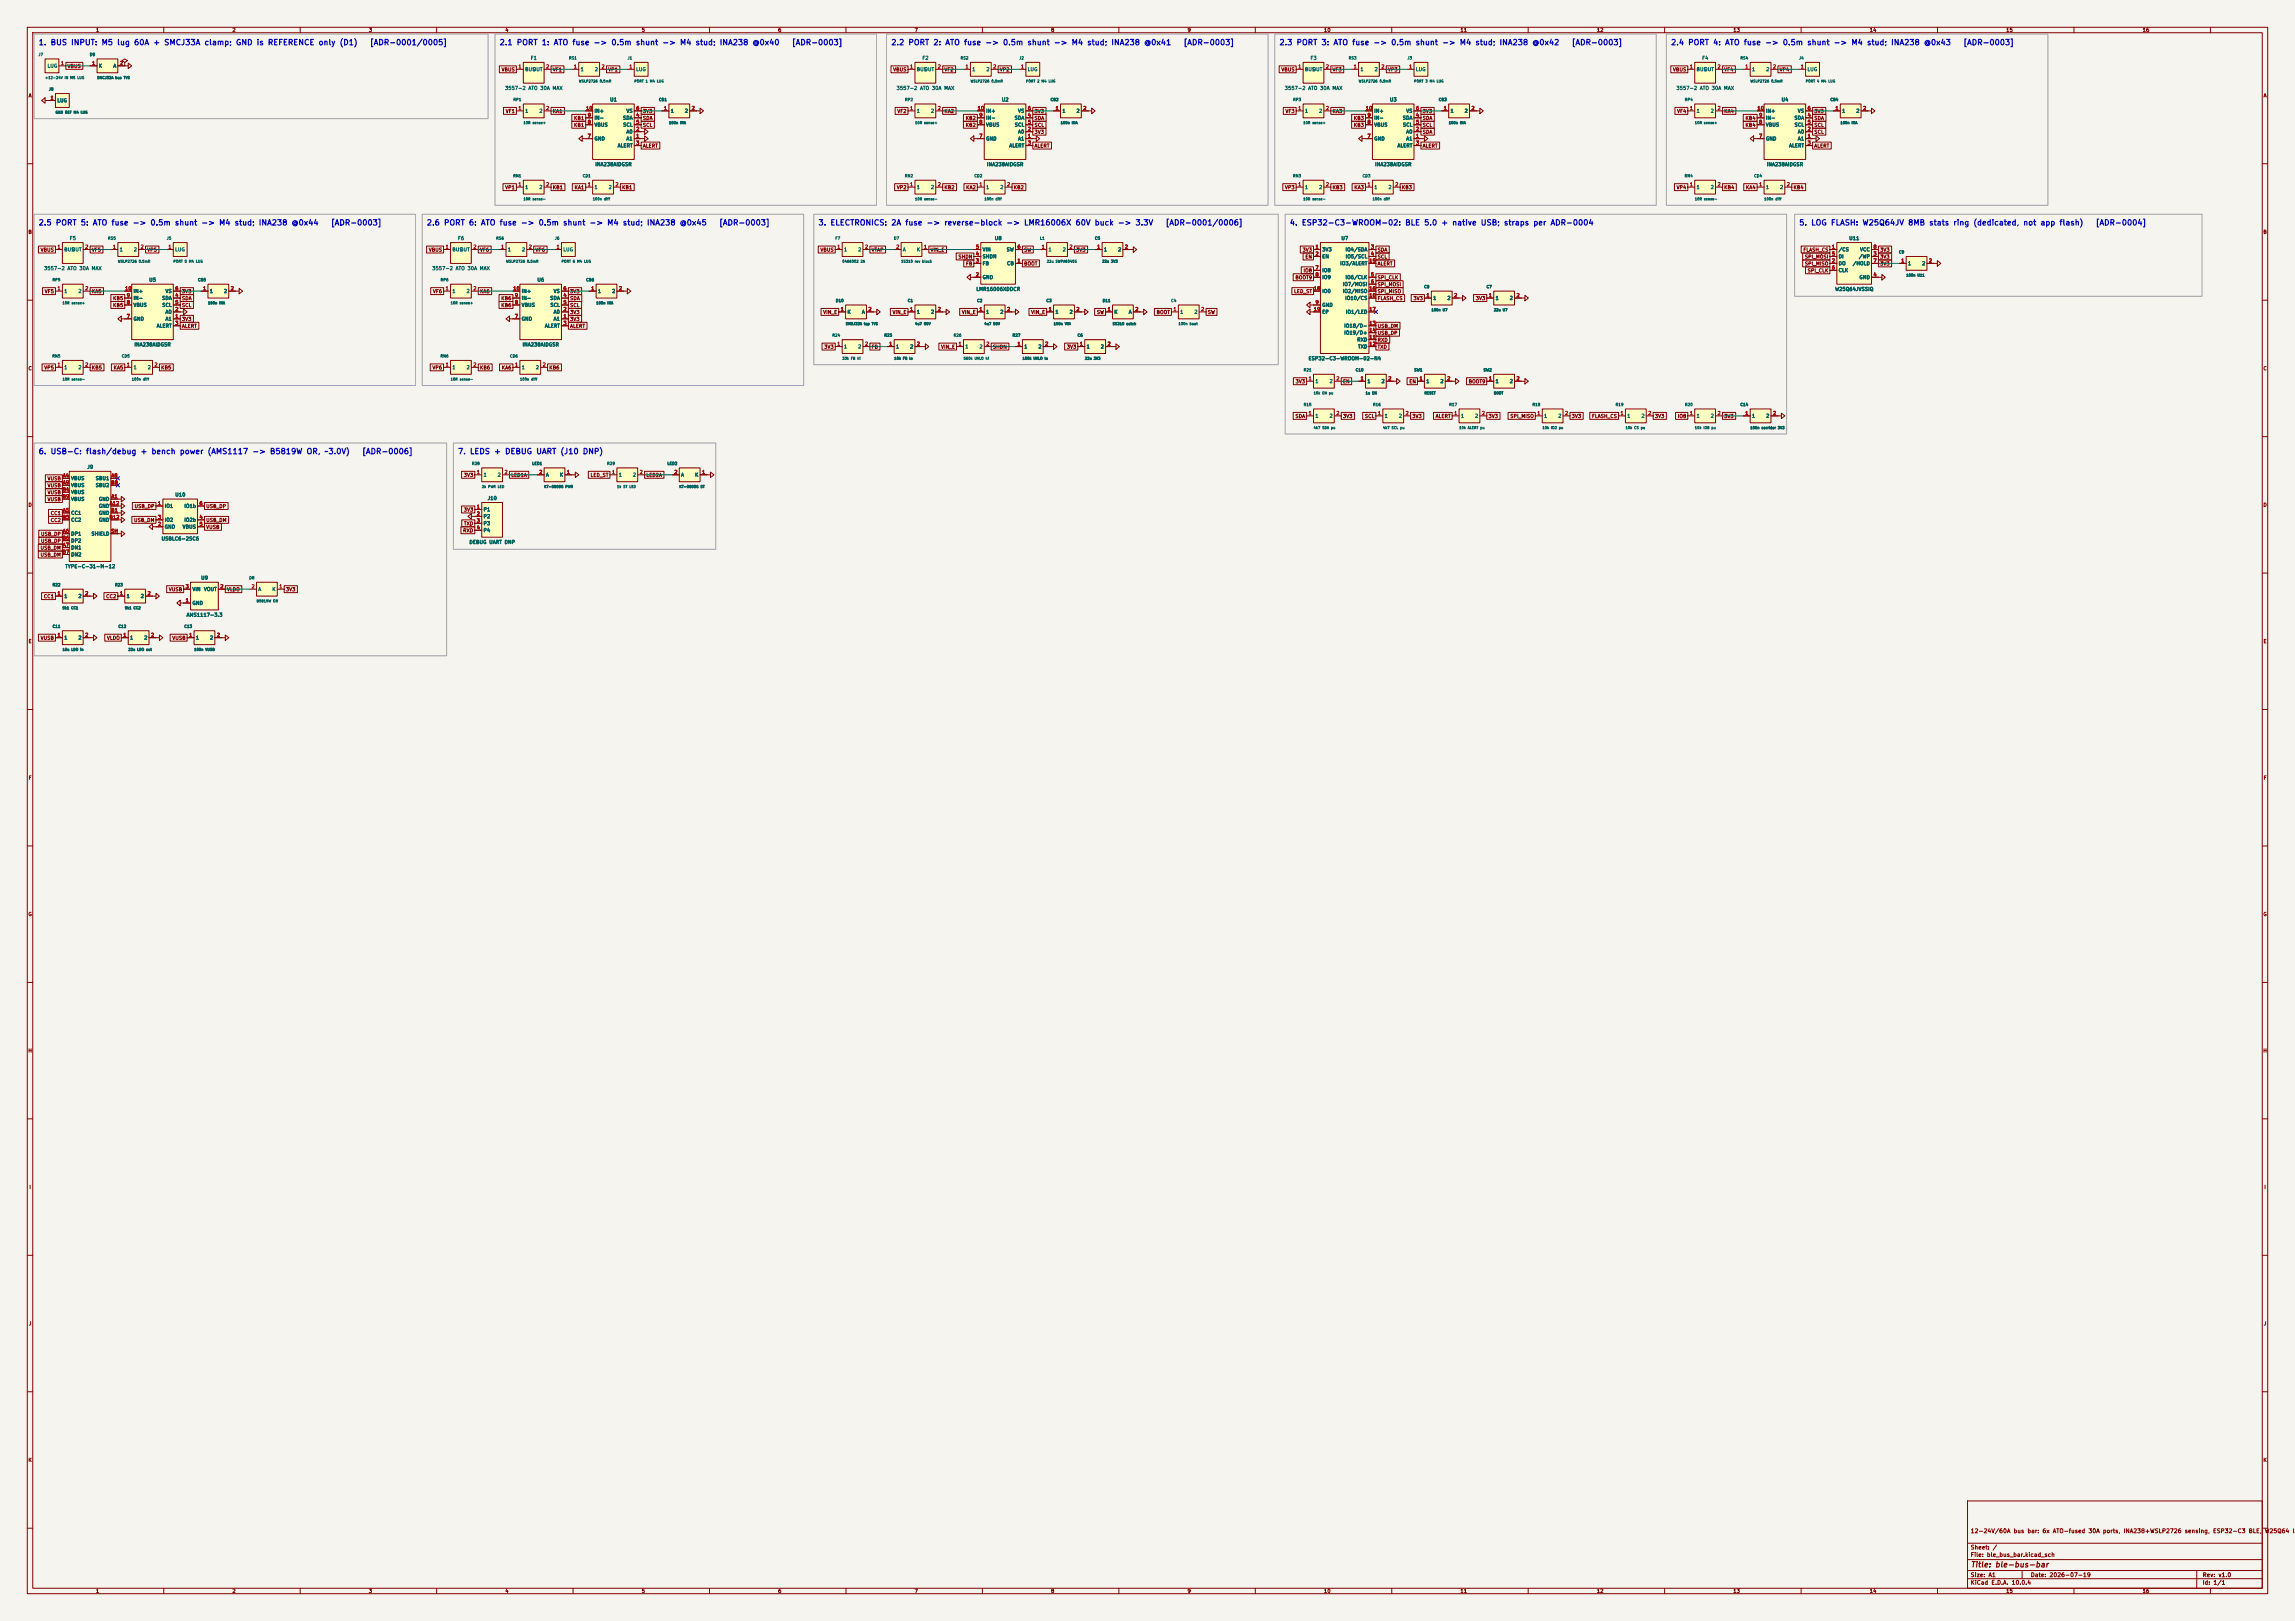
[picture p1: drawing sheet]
<svg xmlns="http://www.w3.org/2000/svg" width="841mm" height="594mm" viewBox="0 0 841 594" stroke-linecap="round" stroke-linejoin="round" font-family="sans-serif">
<defs><g id="words">
<g font-size="2" fill="#0000c2">
<text x="14" y="17">1. BUS INPUT: M5 lug 60A + SMCJ33A clamp; GND is REFERENCE only (D1)</text>
<text x="135.4" y="17">[ADR-0001/0005]</text>
<text x="182.9" y="17">2.1 PORT 1: ATO fuse -&gt; 0.5m shunt -&gt; M4 stud; INA238 @0x40</text>
<text x="290" y="17">[ADR-0003]</text>
<text x="326.4" y="17">2.2 PORT 2: ATO fuse -&gt; 0.5m shunt -&gt; M4 stud; INA238 @0x41</text>
<text x="433.5" y="17">[ADR-0003]</text>
<text x="468.6" y="17">2.3 PORT 3: ATO fuse -&gt; 0.5m shunt -&gt; M4 stud; INA238 @0x42</text>
<text x="575.8" y="17">[ADR-0003]</text>
<text x="612.1" y="17">2.4 PORT 4: ATO fuse -&gt; 0.5m shunt -&gt; M4 stud; INA238 @0x43</text>
<text x="719.3" y="17">[ADR-0003]</text>
<text x="14" y="83.1">2.5 PORT 5: ATO fuse -&gt; 0.5m shunt -&gt; M4 stud; INA238 @0x44</text>
<text x="121.1" y="83.1">[ADR-0003]</text>
<text x="156.2" y="83.1">2.6 PORT 6: ATO fuse -&gt; 0.5m shunt -&gt; M4 stud; INA238 @0x45</text>
<text x="263.4" y="83.1">[ADR-0003]</text>
<text x="299.7" y="83.1">3. ELECTRONICS: 2A fuse -&gt; reverse-block -&gt; LMR16006X 60V buck -&gt; 3.3V</text>
<text x="427" y="83.1">[ADR-0001/0006]</text>
<text x="472.4" y="83.1">4. ESP32-C3-WROOM-02: BLE 5.0 + native USB; straps per ADR-0004</text>
<text x="659.1" y="83.1">5. LOG FLASH: W25Q64JV 8MB stats ring (dedicated, not app flash)</text>
<text x="767.8" y="83.1">[ADR-0004]</text>
<text x="14" y="166.9">6. USB-C: flash/debug + bench power (AMS1117 -&gt; B5819W OR, ~3.0V)</text>
<text x="132.5" y="166.9">[ADR-0006]</text>
<text x="167.6" y="166.9">7. LEDS + DEBUG UART (J10 DNP)</text>
</g>
<text font-size="2" fill="#840000" x="722" y="574.8">Title: ble-bus-bar</text>
<g font-size="1.5" fill="#840000">
<text x="722" y="562.2">12-24V/60A bus bar: 6x ATO-fused 30A ports, INA238+WSLP2726 sensing, ESP32-C3 BLE,</text>
<text x="829.8" y="562.2">W25Q64 lo</text>
<text x="722" y="568.2">Sheet: /</text>
<text x="722" y="570.9">File: ble_bus_bar.kicad_sch</text>
<text x="722" y="581.1">KiCad E.D.A. 10.0.4</text>
<text x="722" y="578.3">Size: A1</text>
<text x="744" y="578.3">Date: 2026-07-19</text>
<text x="807" y="578.3">Rev: v1.0</text>
<text x="807" y="581.1">Id: 1/1</text>
</g>
<g font-size="1.3" fill="#840000">
<text x="35" y="12">1</text>
<text x="85" y="12">2</text>
<text x="135" y="12">3</text>
<text x="185" y="12">4</text>
<text x="235" y="12">5</text>
<text x="285" y="12">6</text>
<text x="335" y="12">7</text>
<text x="385" y="12">8</text>
<text x="435" y="12">9</text>
<text x="485" y="12">10</text>
<text x="535" y="12">11</text>
<text x="585" y="12">12</text>
<text x="635" y="12">13</text>
<text x="685" y="12">14</text>
<text x="735" y="12">15</text>
<text x="785" y="12">16</text>
<text x="24.6" y="25.2">VBUS</text>
<text x="183.7" y="26.5">VBUS</text>
<text x="202.4" y="26.5">VF1</text>
<text x="222.7" y="26.5">VP1</text>
<text x="327.2" y="26.5">VBUS</text>
<text x="345.9" y="26.5">VF2</text>
<text x="366.2" y="26.5">VP2</text>
<text x="469.4" y="26.5">VBUS</text>
<text x="488.2" y="26.5">VF3</text>
<text x="508.5" y="26.5">VP3</text>
<text x="612.9" y="26.5">VBUS</text>
<text x="631.7" y="26.5">VF4</text>
<text x="652" y="26.5">VP4</text>
<text x="10.3" y="36">A</text>
<text x="829.3" y="36">A</text>
<text x="185.2" y="41.7">VF1</text>
<text x="202.4" y="41.7">KA1</text>
<text x="235.4" y="41.7">3V3</text>
<text x="328.7" y="41.7">VF2</text>
<text x="345.9" y="41.7">KA2</text>
<text x="378.9" y="41.7">3V3</text>
<text x="470.9" y="41.7">VF3</text>
<text x="488.2" y="41.7">KA3</text>
<text x="521.2" y="41.7">3V3</text>
<text x="614.4" y="41.7">VF4</text>
<text x="631.7" y="41.7">KA4</text>
<text x="664.7" y="41.7">3V3</text>
<text x="210.2" y="46.8">KB1</text>
<text x="210.2" y="44.2">KB1</text>
<text x="235.4" y="46.8">SCL</text>
<text x="235.4" y="44.2">SDA</text>
<text x="353.7" y="46.8">KB2</text>
<text x="353.7" y="44.2">KB2</text>
<text x="378.9" y="46.8">SCL</text>
<text x="378.9" y="44.2">SDA</text>
<text x="496" y="46.8">KB3</text>
<text x="496" y="44.2">KB3</text>
<text x="521.2" y="46.8">SCL</text>
<text x="521.2" y="44.2">SDA</text>
<text x="639.5" y="46.8">KB4</text>
<text x="639.5" y="44.2">KB4</text>
<text x="664.7" y="46.8">SCL</text>
<text x="664.7" y="44.2">SDA</text>
<text x="378.9" y="49.3">3V3</text>
<text x="521.2" y="49.3">SDA</text>
<text x="664.7" y="49.3">SCL</text>
<text x="235.4" y="54.4">ALERT</text>
<text x="378.9" y="54.4">ALERT</text>
<text x="521.2" y="54.4">ALERT</text>
<text x="664.7" y="54.4">ALERT</text>
<text x="185" y="69.6">VP1</text>
<text x="202.4" y="69.6">KB1</text>
<text x="210.4" y="69.6">KA1</text>
<text x="227.8" y="69.6">KB1</text>
<text x="328.5" y="69.6">VP2</text>
<text x="345.9" y="69.6">KB2</text>
<text x="353.9" y="69.6">KA2</text>
<text x="371.3" y="69.6">KB2</text>
<text x="470.7" y="69.6">VP3</text>
<text x="488.2" y="69.6">KB3</text>
<text x="496.1" y="69.6">KA3</text>
<text x="513.6" y="69.6">KB3</text>
<text x="614.2" y="69.6">VP4</text>
<text x="631.7" y="69.6">KB4</text>
<text x="639.6" y="69.6">KA4</text>
<text x="657.1" y="69.6">KB4</text>
<text x="10.3" y="86">B</text>
<text x="829.2" y="86">B</text>
<text x="14.7" y="92.5">VBUS</text>
<text x="33.5" y="92.5">VF5</text>
<text x="53.8" y="92.5">VP5</text>
<text x="157" y="92.5">VBUS</text>
<text x="175.7" y="92.5">VF6</text>
<text x="196.1" y="92.5">VP6</text>
<text x="300.5" y="92.5">VBUS</text>
<text x="319.2" y="92.5">VTAP</text>
<text x="340.8" y="92.5">VIN_E</text>
<text x="351" y="95">SHDN</text>
<text x="375.1" y="92.5">SW</text>
<text x="394.2" y="92.5">3V3</text>
<text x="477.1" y="92.5">3V3</text>
<text x="478.2" y="95">EN</text>
<text x="504.7" y="92.5">SDA</text>
<text x="504.7" y="95">SCL</text>
<text x="660.7" y="92.5">FLASH_CS</text>
<text x="661.2" y="95">SPI_MOSI</text>
<text x="688.8" y="92.5">3V3</text>
<text x="688.8" y="95">3V3</text>
<text x="353.8" y="97.6">FB</text>
<text x="375.1" y="97.6">BOOT</text>
<text x="477.5" y="100.1">IO8</text>
<text x="504.7" y="97.6">ALERT</text>
<text x="661.2" y="97.6">SPI_MISO</text>
<text x="662.3" y="100.1">SPI_CLK</text>
<text x="688.8" y="97.6">3V3</text>
<text x="16.3" y="107.7">VF5</text>
<text x="33.5" y="107.7">KA5</text>
<text x="66.5" y="107.7">3V3</text>
<text x="158.5" y="107.7">VF6</text>
<text x="175.7" y="107.7">KA6</text>
<text x="208.8" y="107.7">3V3</text>
<text x="474.1" y="107.7">LED_ST</text>
<text x="474.5" y="102.7">BOOT9</text>
<text x="504.7" y="107.7">SPI_MISO</text>
<text x="504.7" y="105.2">SPI_MOSI</text>
<text x="504.7" y="102.7">SPI_CLK</text>
<text x="41.3" y="110.3">KB5</text>
<text x="41.3" y="112.8">KB5</text>
<text x="66.5" y="110.3">SDA</text>
<text x="66.5" y="112.8">SCL</text>
<text x="183.5" y="110.3">KB6</text>
<text x="183.5" y="112.8">KB6</text>
<text x="208.8" y="110.3">SDA</text>
<text x="208.8" y="112.8">SCL</text>
<text x="504.7" y="110.3">FLASH_CS</text>
<text x="517.8" y="110.3">3V3</text>
<text x="540.6" y="110.3">3V3</text>
<text x="66.5" y="117.9">3V3</text>
<text x="208.8" y="117.9">3V3</text>
<text x="208.8" y="115.4">3V3</text>
<text x="301.5" y="115.4">VIN_E</text>
<text x="326.9" y="115.4">VIN_E</text>
<text x="352.3" y="115.4">VIN_E</text>
<text x="377.7" y="115.4">VIN_E</text>
<text x="401.8" y="115.4">SW</text>
<text x="423.7" y="115.4">BOOT</text>
<text x="442.4" y="115.4">SW</text>
<text x="66.5" y="120.4">ALERT</text>
<text x="208.8" y="120.4">ALERT</text>
<text x="504.7" y="120.4">USB_DM</text>
<text x="504.7" y="125.5">RXD</text>
<text x="504.7" y="123">USB_DP</text>
<text x="301.9" y="128.1">3V3</text>
<text x="319.2" y="128.1">FB</text>
<text x="344.7" y="128.1">VIN_E</text>
<text x="363.7" y="128.1">SHDN</text>
<text x="390.8" y="128.1">3V3</text>
<text x="504.7" y="128.1">TXD</text>
<text x="10.3" y="136">C</text>
<text x="16.1" y="135.7">VP5</text>
<text x="33.5" y="135.7">KB5</text>
<text x="41.5" y="135.7">KA5</text>
<text x="58.9" y="135.7">KB5</text>
<text x="158.3" y="135.7">VP6</text>
<text x="175.7" y="135.7">KB6</text>
<text x="183.7" y="135.7">KA6</text>
<text x="201.1" y="135.7">KB6</text>
<text x="829.2" y="136">C</text>
<text x="474.6" y="140.8">3V3</text>
<text x="492" y="140.8">EN</text>
<text x="516.3" y="140.8">EN</text>
<text x="538" y="140.8">BOOT9</text>
<text x="474.5" y="153.5">SDA</text>
<text x="492" y="153.5">3V3</text>
<text x="500" y="153.5">SCL</text>
<text x="517.4" y="153.5">3V3</text>
<text x="525.9" y="153.5">ALERT</text>
<text x="545.3" y="153.5">3V3</text>
<text x="553.3" y="153.5">SPI_MISO</text>
<text x="575.8" y="153.5">3V3</text>
<text x="583.2" y="153.5">FLASH_CS</text>
<text x="606.3" y="153.5">3V3</text>
<text x="614.7" y="153.5">IO8</text>
<text x="631.7" y="153.5">3V3</text>
<text x="17.3" y="176.3">VUSB</text>
<text x="17.3" y="178.9">VUSB</text>
<text x="169.8" y="175.1">3V3</text>
<text x="187.2" y="175.1">LED1A</text>
<text x="216.2" y="175.1">LED_ST</text>
<text x="236.7" y="175.1">LED2A</text>
<text x="10.3" y="186">D</text>
<text x="17.3" y="183.9">VUSB</text>
<text x="17.3" y="181.4">VUSB</text>
<text x="829.2" y="186">D</text>
<text x="18.4" y="189">CC1</text>
<text x="18.4" y="191.6">CC2</text>
<text x="49" y="191.6">USB_DM</text>
<text x="49.2" y="186.5">USB_DP</text>
<text x="75.4" y="186.5">USB_DP</text>
<text x="75.4" y="191.6">USB_DM</text>
<text x="169.8" y="187.8">3V3</text>
<text x="14.9" y="196.6">USB_DP</text>
<text x="75.4" y="194.1">VUSB</text>
<text x="169.6" y="195.4">RXD</text>
<text x="169.9" y="192.8">TXD</text>
<text x="14.7" y="201.7">USB_DM</text>
<text x="14.9" y="199.2">USB_DP</text>
<text x="14.7" y="204.3">USB_DM</text>
<text x="15.9" y="219.5">CC1</text>
<text x="38.8" y="219.5">CC2</text>
<text x="61.7" y="217">VUSB</text>
<text x="83" y="217">VLDO</text>
<text x="104.6" y="217">3V3</text>
<text x="10.3" y="236">E</text>
<text x="14.7" y="234.7">VUSB</text>
<text x="39.1" y="234.7">VLDO</text>
<text x="63" y="234.7">VUSB</text>
<text x="829.3" y="236">E</text>
<text x="10.3" y="286">F</text>
<text x="829.3" y="286">F</text>
<text x="10.3" y="336">G</text>
<text x="829.2" y="336">G</text>
<text x="10.2" y="386">H</text>
<text x="829.2" y="386">H</text>
<text x="10.6" y="436">I</text>
<text x="829.6" y="436">I</text>
<text x="10.4" y="486">J</text>
<text x="829.4" y="486">J</text>
<text x="10.3" y="536">K</text>
<text x="829.2" y="536">K</text>
<text x="35" y="584">1</text>
<text x="85" y="584">2</text>
<text x="135" y="584">3</text>
<text x="185" y="584">4</text>
<text x="235" y="584">5</text>
<text x="285" y="584">6</text>
<text x="335" y="584">7</text>
<text x="385" y="584">8</text>
<text x="435" y="584">9</text>
<text x="485" y="584">10</text>
<text x="535" y="584">11</text>
<text x="585" y="584">12</text>
<text x="635" y="584">13</text>
<text x="685" y="584">14</text>
<text x="735" y="584">15</text>
<text x="785" y="584">16</text>
</g>
<g font-size="1.3" fill="#006464">
<text x="194.3" y="22.2">F1</text>
<text x="337.8" y="22.2">F2</text>
<text x="480.1" y="22.2">F3</text>
<text x="623.6" y="22.2">F4</text>
<text x="17.3" y="25.1">LUG</text>
<text x="36.1" y="25.1">K</text>
<text x="41.4" y="25.1">A</text>
<text x="192.3" y="26.4">BUS</text>
<text x="195.1" y="26.4">OUT</text>
<text x="212.6" y="26.4">1</text>
<text x="217.8" y="26.4">2</text>
<text x="232.9" y="26.4">LUG</text>
<text x="335.8" y="26.4">BUS</text>
<text x="338.6" y="26.4">OUT</text>
<text x="356.1" y="26.4">1</text>
<text x="361.3" y="26.4">2</text>
<text x="376.4" y="26.4">LUG</text>
<text x="478" y="26.4">BUS</text>
<text x="480.8" y="26.4">OUT</text>
<text x="498.3" y="26.4">1</text>
<text x="503.5" y="26.4">2</text>
<text x="518.7" y="26.4">LUG</text>
<text x="621.5" y="26.4">BUS</text>
<text x="624.3" y="26.4">OUT</text>
<text x="641.9" y="26.4">1</text>
<text x="647" y="26.4">2</text>
<text x="662.2" y="26.4">LUG</text>
<text x="184.9" y="33.3">3557-2 ATO 30A MAX</text>
<text x="328.4" y="33.3">3557-2 ATO 30A MAX</text>
<text x="470.6" y="33.3">3557-2 ATO 30A MAX</text>
<text x="614.2" y="33.3">3557-2 ATO 30A MAX</text>
<text x="20.8" y="37.8">LUG</text>
<text x="192.3" y="41.6">1</text>
<text x="197.5" y="41.6">2</text>
<text x="217.7" y="41.6">IN+</text>
<text x="223.4" y="37.5">U1</text>
<text x="229.4" y="41.6">VS</text>
<text x="245.6" y="41.6">1</text>
<text x="250.8" y="41.6">2</text>
<text x="335.8" y="41.6">1</text>
<text x="341" y="41.6">2</text>
<text x="361.2" y="41.6">IN+</text>
<text x="366.9" y="37.5">U2</text>
<text x="372.9" y="41.6">VS</text>
<text x="389.1" y="41.6">1</text>
<text x="394.3" y="41.6">2</text>
<text x="478" y="41.6">1</text>
<text x="483.2" y="41.6">2</text>
<text x="503.4" y="41.6">IN+</text>
<text x="509.2" y="37.5">U3</text>
<text x="515.2" y="41.6">VS</text>
<text x="531.4" y="41.6">1</text>
<text x="536.6" y="41.6">2</text>
<text x="621.5" y="41.6">1</text>
<text x="626.7" y="41.6">2</text>
<text x="646.9" y="41.6">IN+</text>
<text x="652.7" y="37.5">U4</text>
<text x="658.7" y="41.6">VS</text>
<text x="674.9" y="41.6">1</text>
<text x="680.1" y="41.6">2</text>
<text x="217.7" y="46.7">VBUS</text>
<text x="217.7" y="44.2">IN-</text>
<text x="228.1" y="44.2">SDA</text>
<text x="228.2" y="46.7">SCL</text>
<text x="361.2" y="46.7">VBUS</text>
<text x="361.2" y="44.2">IN-</text>
<text x="371.6" y="44.2">SDA</text>
<text x="371.7" y="46.7">SCL</text>
<text x="503.4" y="46.7">VBUS</text>
<text x="503.4" y="44.2">IN-</text>
<text x="513.9" y="44.2">SDA</text>
<text x="513.9" y="46.7">SCL</text>
<text x="646.9" y="46.7">VBUS</text>
<text x="646.9" y="44.2">IN-</text>
<text x="657.4" y="44.2">SDA</text>
<text x="657.5" y="46.7">SCL</text>
<text x="217.7" y="51.8">GND</text>
<text x="229.4" y="51.8">A1</text>
<text x="229.4" y="49.2">A0</text>
<text x="361.2" y="51.8">GND</text>
<text x="372.9" y="51.8">A1</text>
<text x="372.9" y="49.2">A0</text>
<text x="503.4" y="51.8">GND</text>
<text x="515.2" y="51.8">A1</text>
<text x="515.2" y="49.2">A0</text>
<text x="646.9" y="51.8">GND</text>
<text x="658.7" y="51.8">A1</text>
<text x="658.7" y="49.2">A0</text>
<text x="226.2" y="54.3">ALERT</text>
<text x="369.7" y="54.3">ALERT</text>
<text x="511.9" y="54.3">ALERT</text>
<text x="655.5" y="54.3">ALERT</text>
<text x="218" y="61.2">INA238AIDGSR</text>
<text x="361.5" y="61.2">INA238AIDGSR</text>
<text x="503.8" y="61.2">INA238AIDGSR</text>
<text x="647.3" y="61.2">INA238AIDGSR</text>
<text x="192.3" y="69.6">1</text>
<text x="197.5" y="69.6">2</text>
<text x="217.7" y="69.6">1</text>
<text x="222.9" y="69.6">2</text>
<text x="335.8" y="69.6">1</text>
<text x="341" y="69.6">2</text>
<text x="361.2" y="69.6">1</text>
<text x="366.4" y="69.6">2</text>
<text x="478" y="69.6">1</text>
<text x="483.2" y="69.6">2</text>
<text x="503.4" y="69.6">1</text>
<text x="508.6" y="69.6">2</text>
<text x="621.5" y="69.6">1</text>
<text x="626.7" y="69.6">2</text>
<text x="646.9" y="69.6">1</text>
<text x="652.1" y="69.6">2</text>
<text x="25.4" y="88.3">F5</text>
<text x="167.7" y="88.3">F6</text>
<text x="364.4" y="88.3">U8</text>
<text x="491.4" y="88.3">U7</text>
<text x="677.5" y="88.3">U11</text>
<text x="23.4" y="92.4">BUS</text>
<text x="26.1" y="92.4">OUT</text>
<text x="43.7" y="92.4">1</text>
<text x="48.9" y="92.4">2</text>
<text x="64" y="92.4">LUG</text>
<text x="165.6" y="92.4">BUS</text>
<text x="168.4" y="92.4">OUT</text>
<text x="185.9" y="92.4">1</text>
<text x="191.1" y="92.4">2</text>
<text x="206.2" y="92.4">LUG</text>
<text x="309.1" y="92.4">1</text>
<text x="314.3" y="92.4">2</text>
<text x="330.7" y="92.4">A</text>
<text x="335.8" y="92.4">K</text>
<text x="359.9" y="95">SHDN</text>
<text x="359.9" y="92.4">VIN</text>
<text x="368.7" y="92.4">SW</text>
<text x="384" y="92.4">1</text>
<text x="389.2" y="92.4">2</text>
<text x="404.4" y="92.4">1</text>
<text x="409.6" y="92.4">2</text>
<text x="484.4" y="92.4">3V3</text>
<text x="484.4" y="95">EN</text>
<text x="492.9" y="92.4">IO4/SDA</text>
<text x="493" y="95">IO5/SCL</text>
<text x="673.6" y="92.4">/CS</text>
<text x="673.6" y="95">DI</text>
<text x="681" y="95">/WP</text>
<text x="681.5" y="92.4">VCC</text>
<text x="16" y="99.3">3557-2 ATO 30A MAX</text>
<text x="158.2" y="99.3">3557-2 ATO 30A MAX</text>
<text x="359.9" y="97.5">FB</text>
<text x="368.9" y="97.5">CB</text>
<text x="484.4" y="100">IO8</text>
<text x="491" y="97.5">IO3/ALERT</text>
<text x="673.6" y="97.5">DO</text>
<text x="673.6" y="100">CLK</text>
<text x="678.8" y="97.5">/HOLD</text>
<text x="699" y="97.5">1</text>
<text x="704.2" y="97.5">2</text>
<text x="23.4" y="107.7">1</text>
<text x="28.6" y="107.7">2</text>
<text x="48.8" y="107.7">IN+</text>
<text x="54.5" y="103.5">U5</text>
<text x="60.5" y="107.7">VS</text>
<text x="76.7" y="107.7">1</text>
<text x="81.9" y="107.7">2</text>
<text x="165.6" y="107.7">1</text>
<text x="170.8" y="107.7">2</text>
<text x="191" y="107.7">IN+</text>
<text x="196.7" y="103.5">U6</text>
<text x="202.7" y="107.7">VS</text>
<text x="218.9" y="107.7">1</text>
<text x="224.1" y="107.7">2</text>
<text x="357.6" y="106.9">LMR16006XDDCR</text>
<text x="359.9" y="102.6">GND</text>
<text x="484.4" y="102.6">IO9</text>
<text x="484.4" y="107.7">IO0</text>
<text x="491.9" y="105.1">IO7/MOSI</text>
<text x="491.9" y="107.7">IO2/MISO</text>
<text x="492.9" y="102.6">IO6/CLK</text>
<text x="672.3" y="106.9">W25Q64JVSSIQ</text>
<text x="681.2" y="102.6">GND</text>
<text x="48.8" y="112.7">VBUS</text>
<text x="48.8" y="110.2">IN-</text>
<text x="59.2" y="110.2">SDA</text>
<text x="59.3" y="112.7">SCL</text>
<text x="191" y="112.7">VBUS</text>
<text x="191" y="110.2">IN-</text>
<text x="201.5" y="110.2">SDA</text>
<text x="201.5" y="112.7">SCL</text>
<text x="484.4" y="112.7">GND</text>
<text x="492.8" y="110.2">IO10/CS</text>
<text x="525" y="110.2">1</text>
<text x="530.2" y="110.2">2</text>
<text x="547.9" y="110.2">1</text>
<text x="553.1" y="110.2">2</text>
<text x="48.8" y="117.8">GND</text>
<text x="60.5" y="117.8">A1</text>
<text x="60.5" y="115.3">A0</text>
<text x="191" y="117.8">GND</text>
<text x="202.7" y="117.8">A1</text>
<text x="202.7" y="115.3">A0</text>
<text x="310.4" y="115.3">K</text>
<text x="315.7" y="115.3">A</text>
<text x="335.8" y="115.3">1</text>
<text x="341" y="115.3">2</text>
<text x="361.2" y="115.3">1</text>
<text x="366.4" y="115.3">2</text>
<text x="386.6" y="115.3">1</text>
<text x="391.8" y="115.3">2</text>
<text x="408.2" y="115.3">K</text>
<text x="413.5" y="115.3">A</text>
<text x="432.3" y="115.3">1</text>
<text x="437.5" y="115.3">2</text>
<text x="484.4" y="115.3">EP</text>
<text x="493" y="115.3">IO1/LED</text>
<text x="57.3" y="120.4">ALERT</text>
<text x="199.5" y="120.4">ALERT</text>
<text x="492.4" y="120.4">IO18/D-</text>
<text x="492.4" y="122.9">IO19/D+</text>
<text x="497.2" y="125.4">RXD</text>
<text x="49.1" y="127.2">INA238AIDGSR</text>
<text x="191.3" y="127.2">INA238AIDGSR</text>
<text x="309.1" y="128">1</text>
<text x="314.3" y="128">2</text>
<text x="328.2" y="128">1</text>
<text x="333.4" y="128">2</text>
<text x="353.6" y="128">1</text>
<text x="358.8" y="128">2</text>
<text x="375.2" y="128">1</text>
<text x="380.3" y="128">2</text>
<text x="398" y="128">1</text>
<text x="403.2" y="128">2</text>
<text x="497.5" y="128">TXD</text>
<text x="23.4" y="135.6">1</text>
<text x="28.6" y="135.6">2</text>
<text x="48.8" y="135.6">1</text>
<text x="54" y="135.6">2</text>
<text x="165.6" y="135.6">1</text>
<text x="170.8" y="135.6">2</text>
<text x="191" y="135.6">1</text>
<text x="196.2" y="135.6">2</text>
<text x="479.4" y="132.3">ESP32-C3-WROOM-02-N4</text>
<text x="481.8" y="140.7">1</text>
<text x="487" y="140.7">2</text>
<text x="500.9" y="140.7">1</text>
<text x="506.1" y="140.7">2</text>
<text x="522.5" y="140.7">1</text>
<text x="527.7" y="140.7">2</text>
<text x="547.9" y="140.7">1</text>
<text x="553.1" y="140.7">2</text>
<text x="481.8" y="153.4">1</text>
<text x="487" y="153.4">2</text>
<text x="507.2" y="153.4">1</text>
<text x="512.4" y="153.4">2</text>
<text x="535.2" y="153.4">1</text>
<text x="540.4" y="153.4">2</text>
<text x="565.7" y="153.4">1</text>
<text x="570.8" y="153.4">2</text>
<text x="596.1" y="153.4">1</text>
<text x="601.3" y="153.4">2</text>
<text x="621.5" y="153.4">1</text>
<text x="626.7" y="153.4">2</text>
<text x="641.9" y="153.4">1</text>
<text x="647" y="153.4">2</text>
<text x="31.8" y="172.1">J9</text>
<text x="25.9" y="176.2">VBUS</text>
<text x="25.9" y="178.8">VBUS</text>
<text x="34.9" y="176.2">SBU1</text>
<text x="34.9" y="178.8">SBU2</text>
<text x="177" y="175">1</text>
<text x="182.2" y="175">2</text>
<text x="199.9" y="175">A</text>
<text x="205" y="175">K</text>
<text x="226.6" y="175">1</text>
<text x="231.8" y="175">2</text>
<text x="249.4" y="175">A</text>
<text x="254.6" y="175">K</text>
<text x="25.9" y="181.3">VBUS</text>
<text x="25.9" y="183.9">VBUS</text>
<text x="36.1" y="183.9">GND</text>
<text x="64.1" y="182.3">U10</text>
<text x="178.5" y="183.5">J10</text>
<text x="25.9" y="188.9">CC1</text>
<text x="25.9" y="191.5">CC2</text>
<text x="36.1" y="186.4">GND</text>
<text x="36.1" y="188.9">GND</text>
<text x="36.1" y="191.5">GND</text>
<text x="60.2" y="186.4">IO1</text>
<text x="60.2" y="191.5">IO2</text>
<text x="67.4" y="191.5">IO2b</text>
<text x="67.4" y="186.4">IO1b</text>
<text x="177" y="187.7">P1</text>
<text x="177" y="190.2">P2</text>
<text x="25.9" y="196.6">DP1</text>
<text x="33.3" y="196.6">SHIELD</text>
<text x="60.2" y="194">GND</text>
<text x="66.8" y="194">VBUS</text>
<text x="177" y="192.7">P3</text>
<text x="177" y="195.3">P4</text>
<text x="25.9" y="201.6">DN1</text>
<text x="25.9" y="199.1">DP2</text>
<text x="59" y="198.4">USBLC6-2SC6</text>
<text x="171.9" y="199.6">DEBUG UART DNP</text>
<text x="23.8" y="208.5">TYPE-C-31-M-12</text>
<text x="25.9" y="204.2">DN2</text>
<text x="73.6" y="212.7">U9</text>
<text x="23.4" y="219.4">1</text>
<text x="28.6" y="219.4">2</text>
<text x="46.2" y="219.4">1</text>
<text x="51.4" y="219.4">2</text>
<text x="70.4" y="222">GND</text>
<text x="70.4" y="216.9">VIN</text>
<text x="74.6" y="216.9">VOUT</text>
<text x="94.5" y="216.9">A</text>
<text x="99.6" y="216.9">K</text>
<text x="68.2" y="226.3">AMS1117-3.3</text>
<text x="23.4" y="234.7">1</text>
<text x="28.6" y="234.7">2</text>
<text x="47.5" y="234.7">1</text>
<text x="52.7" y="234.7">2</text>
<text x="71.6" y="234.7">1</text>
<text x="76.8" y="234.7">2</text>
</g>
<g font-size="1.3" fill="#a90000">
<text x="22.2" y="24.1">1</text>
<text x="33.6" y="24.1">1</text>
<text x="43.7" y="24.1">2</text>
<text x="189.8" y="25.4">1</text>
<text x="200" y="25.4">2</text>
<text x="210.1" y="25.4">1</text>
<text x="220.3" y="25.4">2</text>
<text x="230.4" y="25.4">1</text>
<text x="333.3" y="25.4">1</text>
<text x="343.5" y="25.4">2</text>
<text x="353.6" y="25.4">1</text>
<text x="363.8" y="25.4">2</text>
<text x="373.9" y="25.4">1</text>
<text x="475.5" y="25.4">1</text>
<text x="485.7" y="25.4">2</text>
<text x="495.9" y="25.4">1</text>
<text x="506" y="25.4">2</text>
<text x="516.2" y="25.4">1</text>
<text x="619.1" y="25.4">1</text>
<text x="629.2" y="25.4">2</text>
<text x="639.4" y="25.4">1</text>
<text x="649.5" y="25.4">2</text>
<text x="659.7" y="25.4">1</text>
<text x="18.3" y="36.8">1</text>
<text x="189.8" y="40.6">1</text>
<text x="200" y="40.6">2</text>
<text x="214.6" y="40.6">10</text>
<text x="233" y="40.6">6</text>
<text x="243.1" y="40.6">1</text>
<text x="253.3" y="40.6">2</text>
<text x="333.3" y="40.6">1</text>
<text x="343.5" y="40.6">2</text>
<text x="358.1" y="40.6">10</text>
<text x="376.5" y="40.6">6</text>
<text x="386.6" y="40.6">1</text>
<text x="396.8" y="40.6">2</text>
<text x="475.5" y="40.6">1</text>
<text x="485.7" y="40.6">2</text>
<text x="500.3" y="40.6">10</text>
<text x="518.7" y="40.6">6</text>
<text x="528.9" y="40.6">1</text>
<text x="539" y="40.6">2</text>
<text x="619.1" y="40.6">1</text>
<text x="629.2" y="40.6">2</text>
<text x="643.8" y="40.6">10</text>
<text x="662.2" y="40.6">6</text>
<text x="672.4" y="40.6">1</text>
<text x="682.6" y="40.6">2</text>
<text x="215.2" y="45.7">8</text>
<text x="215.2" y="43.2">9</text>
<text x="233" y="43.2">4</text>
<text x="233" y="45.7">5</text>
<text x="358.7" y="45.7">8</text>
<text x="358.7" y="43.2">9</text>
<text x="376.5" y="43.2">4</text>
<text x="376.5" y="45.7">5</text>
<text x="500.9" y="45.7">8</text>
<text x="500.9" y="43.2">9</text>
<text x="518.7" y="43.2">4</text>
<text x="518.7" y="45.7">5</text>
<text x="644.5" y="45.7">8</text>
<text x="644.5" y="43.2">9</text>
<text x="662.2" y="43.2">4</text>
<text x="662.2" y="45.7">5</text>
<text x="215.2" y="50.8">7</text>
<text x="233" y="50.8">1</text>
<text x="233" y="48.2">2</text>
<text x="233" y="53.3">3</text>
<text x="358.7" y="50.8">7</text>
<text x="376.5" y="50.8">1</text>
<text x="376.5" y="48.2">2</text>
<text x="376.5" y="53.3">3</text>
<text x="500.9" y="50.8">7</text>
<text x="518.7" y="50.8">1</text>
<text x="518.7" y="48.2">2</text>
<text x="518.7" y="53.3">3</text>
<text x="644.5" y="50.8">7</text>
<text x="662.2" y="50.8">1</text>
<text x="662.2" y="48.2">2</text>
<text x="662.2" y="53.3">3</text>
<text x="189.8" y="68.6">1</text>
<text x="200" y="68.6">2</text>
<text x="215.2" y="68.6">1</text>
<text x="225.4" y="68.6">2</text>
<text x="333.3" y="68.6">1</text>
<text x="343.5" y="68.6">2</text>
<text x="358.7" y="68.6">1</text>
<text x="368.9" y="68.6">2</text>
<text x="475.5" y="68.6">1</text>
<text x="485.7" y="68.6">2</text>
<text x="500.9" y="68.6">1</text>
<text x="511.1" y="68.6">2</text>
<text x="619.1" y="68.6">1</text>
<text x="629.2" y="68.6">2</text>
<text x="644.5" y="68.6">1</text>
<text x="654.6" y="68.6">2</text>
<text x="20.9" y="91.4">1</text>
<text x="31" y="91.4">2</text>
<text x="41.2" y="91.4">1</text>
<text x="51.4" y="91.4">2</text>
<text x="61.5" y="91.4">1</text>
<text x="163.1" y="91.4">1</text>
<text x="173.3" y="91.4">2</text>
<text x="183.4" y="91.4">1</text>
<text x="193.6" y="91.4">2</text>
<text x="203.8" y="91.4">1</text>
<text x="306.6" y="91.4">1</text>
<text x="316.8" y="91.4">2</text>
<text x="328.2" y="91.4">2</text>
<text x="338.4" y="91.4">1</text>
<text x="357.4" y="94">4</text>
<text x="357.4" y="91.4">5</text>
<text x="372.7" y="91.4">6</text>
<text x="381.6" y="91.4">1</text>
<text x="391.7" y="91.4">2</text>
<text x="401.9" y="91.4">1</text>
<text x="412" y="91.4">2</text>
<text x="481.9" y="91.4">1</text>
<text x="481.9" y="94">2</text>
<text x="502.2" y="91.4">3</text>
<text x="502.2" y="94">4</text>
<text x="671.1" y="91.4">1</text>
<text x="671.1" y="94">5</text>
<text x="686.4" y="94">3</text>
<text x="686.4" y="91.4">8</text>
<text x="357.4" y="101.6">2</text>
<text x="357.4" y="96.5">3</text>
<text x="372.7" y="96.5">1</text>
<text x="481.9" y="99">7</text>
<text x="481.9" y="101.6">8</text>
<text x="501.6" y="96.5">15</text>
<text x="502.2" y="101.6">5</text>
<text x="671.1" y="96.5">2</text>
<text x="671.1" y="99">6</text>
<text x="686.4" y="101.6">4</text>
<text x="686.4" y="96.5">7</text>
<text x="696.5" y="96.5">1</text>
<text x="706.7" y="96.5">2</text>
<text x="20.9" y="106.7">1</text>
<text x="31" y="106.7">2</text>
<text x="45.7" y="106.7">10</text>
<text x="64.1" y="106.7">6</text>
<text x="74.2" y="106.7">1</text>
<text x="84.4" y="106.7">2</text>
<text x="163.1" y="106.7">1</text>
<text x="173.3" y="106.7">2</text>
<text x="187.9" y="106.7">10</text>
<text x="206.3" y="106.7">6</text>
<text x="216.5" y="106.7">1</text>
<text x="226.6" y="106.7">2</text>
<text x="481.3" y="106.7">18</text>
<text x="501.6" y="106.7">16</text>
<text x="502.2" y="104.1">6</text>
<text x="46.3" y="111.7">8</text>
<text x="46.3" y="109.2">9</text>
<text x="64.1" y="109.2">4</text>
<text x="64.1" y="111.7">5</text>
<text x="188.5" y="111.7">8</text>
<text x="188.5" y="109.2">9</text>
<text x="206.3" y="109.2">4</text>
<text x="206.3" y="111.7">5</text>
<text x="481.9" y="111.7">9</text>
<text x="501.6" y="109.2">10</text>
<text x="522.5" y="109.2">1</text>
<text x="532.7" y="109.2">2</text>
<text x="545.4" y="109.2">1</text>
<text x="555.6" y="109.2">2</text>
<text x="46.3" y="116.8">7</text>
<text x="64.1" y="116.8">1</text>
<text x="64.1" y="114.3">2</text>
<text x="64.1" y="119.4">3</text>
<text x="188.5" y="116.8">7</text>
<text x="206.3" y="116.8">1</text>
<text x="206.3" y="114.3">2</text>
<text x="206.3" y="119.4">3</text>
<text x="307.9" y="114.3">1</text>
<text x="318.1" y="114.3">2</text>
<text x="333.3" y="114.3">1</text>
<text x="343.5" y="114.3">2</text>
<text x="358.7" y="114.3">1</text>
<text x="368.9" y="114.3">2</text>
<text x="384.1" y="114.3">1</text>
<text x="394.3" y="114.3">2</text>
<text x="405.7" y="114.3">1</text>
<text x="415.9" y="114.3">2</text>
<text x="429.8" y="114.3">1</text>
<text x="440" y="114.3">2</text>
<text x="481.3" y="114.3">19</text>
<text x="501.6" y="119.4">13</text>
<text x="501.6" y="114.3">17</text>
<text x="501.6" y="124.4">11</text>
<text x="501.6" y="121.9">14</text>
<text x="306.6" y="127">1</text>
<text x="316.8" y="127">2</text>
<text x="325.7" y="127">1</text>
<text x="335.8" y="127">2</text>
<text x="351.1" y="127">1</text>
<text x="361.2" y="127">2</text>
<text x="372.7" y="127">1</text>
<text x="382.8" y="127">2</text>
<text x="395.5" y="127">1</text>
<text x="405.7" y="127">2</text>
<text x="501.6" y="127">12</text>
<text x="20.9" y="134.6">1</text>
<text x="31" y="134.6">2</text>
<text x="46.3" y="134.6">1</text>
<text x="56.4" y="134.6">2</text>
<text x="163.1" y="134.6">1</text>
<text x="173.3" y="134.6">2</text>
<text x="188.5" y="134.6">1</text>
<text x="198.7" y="134.6">2</text>
<text x="479.4" y="139.7">1</text>
<text x="489.5" y="139.7">2</text>
<text x="498.4" y="139.7">1</text>
<text x="508.6" y="139.7">2</text>
<text x="520" y="139.7">1</text>
<text x="530.2" y="139.7">2</text>
<text x="545.4" y="139.7">1</text>
<text x="555.6" y="139.7">2</text>
<text x="479.4" y="152.4">1</text>
<text x="489.5" y="152.4">2</text>
<text x="504.8" y="152.4">1</text>
<text x="514.9" y="152.4">2</text>
<text x="532.7" y="152.4">1</text>
<text x="542.9" y="152.4">2</text>
<text x="563.2" y="152.4">1</text>
<text x="573.3" y="152.4">2</text>
<text x="593.7" y="152.4">1</text>
<text x="603.8" y="152.4">2</text>
<text x="619.1" y="152.4">1</text>
<text x="629.2" y="152.4">2</text>
<text x="639.4" y="152.4">1</text>
<text x="649.5" y="152.4">2</text>
<text x="174.6" y="174">1</text>
<text x="184.7" y="174">2</text>
<text x="197.4" y="174">2</text>
<text x="207.6" y="174">1</text>
<text x="224.1" y="174">1</text>
<text x="234.2" y="174">2</text>
<text x="246.9" y="174">2</text>
<text x="257.1" y="174">1</text>
<text x="22.9" y="175.2">A4</text>
<text x="22.9" y="177.8">A9</text>
<text x="40.6" y="177.8">B8</text>
<text x="40.7" y="175.2">A8</text>
<text x="22.8" y="180.3">B4</text>
<text x="22.8" y="182.9">B9</text>
<text x="40.1" y="185.4">A12</text>
<text x="40.7" y="182.9">A1</text>
<text x="57.7" y="185.4">1</text>
<text x="73" y="185.4">6</text>
<text x="22.8" y="190.5">B5</text>
<text x="22.9" y="187.9">A5</text>
<text x="40" y="190.5">B12</text>
<text x="40.6" y="187.9">B1</text>
<text x="57.7" y="190.5">3</text>
<text x="73" y="190.5">4</text>
<text x="174.6" y="186.7">1</text>
<text x="174.6" y="189.2">2</text>
<text x="174.6" y="191.7">3</text>
<text x="22.9" y="195.6">A6</text>
<text x="40.5" y="195.6">SH</text>
<text x="57.7" y="193">2</text>
<text x="73" y="193">5</text>
<text x="174.6" y="194.3">4</text>
<text x="22.8" y="198.1">B6</text>
<text x="22.8" y="203.2">B7</text>
<text x="22.9" y="200.6">A7</text>
<text x="67.9" y="215.9">3</text>
<text x="80.6" y="215.9">2</text>
<text x="92" y="215.9">2</text>
<text x="102.2" y="215.9">1</text>
<text x="20.9" y="218.4">1</text>
<text x="31" y="218.4">2</text>
<text x="43.7" y="218.4">1</text>
<text x="53.9" y="218.4">2</text>
<text x="67.9" y="221">1</text>
<text x="20.9" y="233.7">1</text>
<text x="31" y="233.7">2</text>
<text x="45" y="233.7">1</text>
<text x="55.2" y="233.7">2</text>
<text x="69.1" y="233.7">1</text>
<text x="79.3" y="233.7">2</text>
</g>
<g font-size="1" fill="#006464">
<text x="14" y="20.8">J7</text>
<text x="32.8" y="20.8">D9</text>
<text x="208.4" y="22">RS1</text>
<text x="229.9" y="22">J1</text>
<text x="351.9" y="22">RS2</text>
<text x="373.4" y="22">J2</text>
<text x="494.1" y="22">RS3</text>
<text x="515.6" y="22">J3</text>
<text x="637.6" y="22">RS4</text>
<text x="659.1" y="22">J4</text>
<text x="17.8" y="33.5">J8</text>
<text x="188" y="37.3">RP1</text>
<text x="241.3" y="37.3">CB1</text>
<text x="331.5" y="37.3">RP2</text>
<text x="384.9" y="37.3">CB2</text>
<text x="473.8" y="37.3">RP3</text>
<text x="527.1" y="37.3">CB3</text>
<text x="617.3" y="37.3">RP4</text>
<text x="670.6" y="37.3">CB4</text>
<text x="188" y="65.2">RN1</text>
<text x="213.4" y="65.2">CD1</text>
<text x="331.5" y="65.2">RN2</text>
<text x="356.9" y="65.2">CD2</text>
<text x="473.7" y="65.2">RN3</text>
<text x="499.2" y="65.2">CD3</text>
<text x="617.2" y="65.2">RN4</text>
<text x="642.7" y="65.2">CD4</text>
<text x="39.5" y="88.1">RS5</text>
<text x="61" y="88.1">J5</text>
<text x="181.7" y="88.1">RS6</text>
<text x="203.2" y="88.1">J6</text>
<text x="306" y="88.1">F7</text>
<text x="327.4" y="88.1">D7</text>
<text x="381" y="88.1">L1</text>
<text x="401.1" y="88.1">C5</text>
<text x="695.7" y="93.1">C9</text>
<text x="19.1" y="103.3">RP5</text>
<text x="72.4" y="103.3">CB5</text>
<text x="161.3" y="103.3">RP6</text>
<text x="214.7" y="103.3">CB6</text>
<text x="521.7" y="105.8">C8</text>
<text x="544.6" y="105.8">C7</text>
<text x="306.2" y="110.9">D10</text>
<text x="332.5" y="110.9">C1</text>
<text x="357.9" y="110.9">C2</text>
<text x="383.3" y="110.9">C3</text>
<text x="403.9" y="110.9">D11</text>
<text x="429" y="110.9">C4</text>
<text x="304.9" y="123.6">R24</text>
<text x="323.9" y="123.6">R25</text>
<text x="349.3" y="123.6">R26</text>
<text x="370.9" y="123.6">R27</text>
<text x="394.7" y="123.6">C6</text>
<text x="19" y="131.2">RN5</text>
<text x="44.5" y="131.2">CD5</text>
<text x="161.3" y="131.2">RN6</text>
<text x="186.7" y="131.2">CD6</text>
<text x="477.6" y="136.3">R21</text>
<text x="496.7" y="136.3">C10</text>
<text x="518.1" y="136.3">SW1</text>
<text x="543.5" y="136.3">SW2</text>
<text x="477.6" y="149">R15</text>
<text x="503" y="149">R16</text>
<text x="530.9" y="149">R17</text>
<text x="561.4" y="149">R18</text>
<text x="591.9" y="149">R19</text>
<text x="617.3" y="149">R20</text>
<text x="637.6" y="149">C14</text>
<text x="172.8" y="170.6">R28</text>
<text x="194.9" y="170.6">LED1</text>
<text x="222.3" y="170.6">R29</text>
<text x="244.4" y="170.6">LED2</text>
<text x="19.1" y="215.1">R22</text>
<text x="42" y="215.1">R23</text>
<text x="91.2" y="212.5">D8</text>
<text x="19.1" y="230.3">C11</text>
<text x="43.3" y="230.3">C12</text>
<text x="67.4" y="230.3">C13</text>
</g>
<g font-size=".9" fill="#006464">
<text x="16.5" y="29.2">+12-24V IN M5 LUG</text>
<text x="35.5" y="29.2">SMCJ33A bus TVS</text>
<text x="212" y="30.4">WSLP2726 0.5mR</text>
<text x="232.4" y="30.4">PORT 1 M4 LUG</text>
<text x="355.5" y="30.4">WSLP2726 0.5mR</text>
<text x="375.9" y="30.4">PORT 2 M4 LUG</text>
<text x="497.8" y="30.4">WSLP2726 0.5mR</text>
<text x="518.1" y="30.4">PORT 3 M4 LUG</text>
<text x="641.3" y="30.4">WSLP2726 0.5mR</text>
<text x="661.6" y="30.4">PORT 4 M4 LUG</text>
<text x="20.3" y="41.9">GND REF M4 LUG</text>
<text x="191.7" y="45.7">10R sense+</text>
<text x="245.1" y="45.7">100n INA</text>
<text x="335.2" y="45.7">10R sense+</text>
<text x="388.6" y="45.7">100n INA</text>
<text x="477.5" y="45.7">10R sense+</text>
<text x="530.8" y="45.7">100n INA</text>
<text x="621" y="45.7">10R sense+</text>
<text x="674.3" y="45.7">100n INA</text>
<text x="191.7" y="73.6">10R sense-</text>
<text x="217.1" y="73.6">100n diff</text>
<text x="335.2" y="73.6">10R sense-</text>
<text x="360.6" y="73.6">100n diff</text>
<text x="477.5" y="73.6">10R sense-</text>
<text x="502.9" y="73.6">100n diff</text>
<text x="621" y="73.6">10R sense-</text>
<text x="646.4" y="73.6">100n diff</text>
<text x="43.1" y="96.5">WSLP2726 0.5mR</text>
<text x="63.4" y="96.5">PORT 5 M4 LUG</text>
<text x="185.4" y="96.5">WSLP2726 0.5mR</text>
<text x="205.7" y="96.5">PORT 6 M4 LUG</text>
<text x="308.6" y="96.5">0466002 2A</text>
<text x="330.1" y="96.5">SS310 rev block</text>
<text x="383.5" y="96.5">22u SWPA6045S</text>
<text x="403.8" y="96.5">22u 3V3</text>
<text x="698.4" y="101.5">100n U11</text>
<text x="22.8" y="111.7">10R sense+</text>
<text x="76.1" y="111.7">100n INA</text>
<text x="165" y="111.7">10R sense+</text>
<text x="218.4" y="111.7">100n INA</text>
<text x="309.8" y="119.3">SMBJ33A tap TVS</text>
<text x="335.2" y="119.3">4u7 50V</text>
<text x="360.6" y="119.3">4u7 50V</text>
<text x="386" y="119.3">100n VIN</text>
<text x="407.6" y="119.3">SS310 catch</text>
<text x="431.7" y="119.3">100n boot</text>
<text x="524.5" y="114.2">100n U7</text>
<text x="547.3" y="114.2">22u U7</text>
<text x="308.6" y="132">33k FB hi</text>
<text x="327.6" y="132">10k FB lo</text>
<text x="353" y="132">560k UVLO hi</text>
<text x="374.6" y="132">100k UVLO lo</text>
<text x="397.5" y="132">22u 3V3</text>
<text x="22.8" y="139.6">10R sense-</text>
<text x="48.2" y="139.6">100n diff</text>
<text x="165" y="139.6">10R sense-</text>
<text x="190.4" y="139.6">100n diff</text>
<text x="481.3" y="144.7">10k EN pu</text>
<text x="500.3" y="144.7">1u EN</text>
<text x="521.9" y="144.7">RESET</text>
<text x="547.3" y="144.7">BOOT</text>
<text x="481.3" y="157.4">4k7 SDA pu</text>
<text x="506.7" y="157.4">4k7 SCL pu</text>
<text x="534.6" y="157.4">10k ALERT pu</text>
<text x="565.1" y="157.4">10k IO2 pu</text>
<text x="595.6" y="157.4">10k CS pu</text>
<text x="621" y="157.4">10k IO8 pu</text>
<text x="641.3" y="157.4">100n corridor 3V3</text>
<text x="176.5" y="179">2k PWR LED</text>
<text x="199.3" y="179">KT-0805G PWR</text>
<text x="226" y="179">1k ST LED</text>
<text x="248.9" y="179">KT-0805G ST</text>
<text x="93.9" y="220.9">B5819W OR</text>
<text x="22.8" y="223.5">5k1 CC1</text>
<text x="45.7" y="223.5">5k1 CC2</text>
<text x="22.8" y="238.7">10u LDO in</text>
<text x="46.9" y="238.7">22u LDO out</text>
<text x="71.1" y="238.7">100n VUSB</text>
</g>
</g></defs>
<path d="M0 0h841v594h-841z" fill="#f5f4ef" stroke="#f5f4ef" stroke-width=".37"/>
<g fill="none" stroke="#840000" stroke-width=".37">
<path d="M10 10h821v574h-821zM12 12h817v570h-817zM60 10v2M110 10v2M160 10v2M210 10v2M260 10v2M310 10v2M360 10v2M410 10v2M460 10v2M510 10v2"/>
<path d="M560 10v2M610 10v2M660 10v2M710 10v2M760 10v2M810 10v2M10 60h2M829 60h2M10 110h2M829 110h2M10 160h2M829 160h2"/>
<path d="M171.4 189.2l1.3-1v2zM172.7 189.2h1.3M10 210h2M829 210h2M10 260h2M829 260h2M10 310h2M829 310h2M10 360h2M829 360h2M10 410h2M829 410h2"/>
<path d="M10 460h2M829 460h2M10 510h2M829 510h2M10 560h2M721 550h108v32h-108zM829 560h2M721 578.5h108M721 575.5h108M721 571.5h108M721 565.5h108M741 575.5v3"/>
<path d="M805 575.5v6.5M60 582v2M110 582v2M160 582v2M210 582v2M260 582v2M310 582v2M360 582v2M410 582v2M460 582v2M510 582v2M560 582v2"/>
<path d="M610 582v2M660 582v2M710 582v2M760 582v2M810 582v2"/>
</g>
<path d="M165.1 104.1h7.6v5.1h-7.6z" fill="#ffffc2"/>
<path d="M162.6 106.7h2.5M165.1 104.1h7.6v5.1h-7.6zM172.7 106.7h2.6" fill="none" stroke="#840000" stroke-width=".37"/>
<path d="M218.4 104.1h7.7v5.1h-7.7z" fill="#ffffc2"/>
<path d="M215.9 106.7h2.5M218.4 104.1h7.7v5.1h-7.7zM226.1 106.7h3.8M229.9 105.7l1.2 1-1.2 1z" fill="none" stroke="#840000" stroke-width=".37"/>
<path d="M595.6 149.9h7.6v5h-7.6z" fill="#ffffc2"/>
<path d="M593.1 152.4h2.5M595.6 149.9h7.6v5h-7.6zM603.2 152.4h2.6" fill="none" stroke="#840000" stroke-width=".37"/>
<path d="M500.4 137.2h7.6v5h-7.6z" fill="#ffffc2"/>
<path d="M497.8 139.7h2.6M500.4 137.2h7.6v5h-7.6zM508 139.7h2.5" fill="none" stroke="#840000" stroke-width=".37"/>
<path d="M205.7 88.9h5.1v5.1h-5.1z" fill="#ffffc2"/>
<path d="M203.2 91.4h2.5M205.7 88.9h5.1v5.1h-5.1z" fill="none" stroke="#840000" stroke-width=".37"/>
<path d="M190.5 104.1h15.2v20.4h-15.2z" fill="#ffffc2"/>
<path d="M188 116.8h2.5M188 109.2h2.5M188 111.8h2.5M188 106.7h2.5M190.5 104.1h15.2v20.4h-15.2zM205.7 116.8h2.6M205.7 114.3h2.6M205.7 119.4h2.6M205.7 109.2h2.6M205.7 111.8h2.6M205.7 106.7h2.6" fill="none" stroke="#840000" stroke-width=".37"/>
<path d="M481.3 137.2h7.6v5h-7.6z" fill="#ffffc2"/>
<path d="M478.8 139.7h2.5M481.3 137.2h7.6v5h-7.6zM488.9 139.7h2.6" fill="none" stroke="#840000" stroke-width=".37"/>
<path d="M481.3 149.9h7.6v5h-7.6z" fill="#ffffc2"/>
<path d="M478.8 152.4h2.5M481.3 149.9h7.6v5h-7.6zM488.9 152.4h2.6" fill="none" stroke="#840000" stroke-width=".37"/>
<path d="M534.7 149.9h7.6v5h-7.6z" fill="#ffffc2"/>
<path d="M532.1 152.4h2.6M534.7 149.9h7.6v5h-7.6zM542.3 152.4h2.5" fill="none" stroke="#840000" stroke-width=".37"/>
<path d="M621 149.9h7.6v5h-7.6z" fill="#ffffc2"/>
<path d="M510.5 139.7h1.3M511.8 138.7l1.3 1-1.3 1zM618.5 152.4h2.5M621 149.9h7.6v5h-7.6zM628.6 152.4h2.6" fill="none" stroke="#840000" stroke-width=".37"/>
<path d="M522 137.2h7.6v5h-7.6z" fill="#ffffc2"/>
<path d="M519.4 139.7h2.6M522 137.2h7.6v5h-7.6zM529.6 139.7h3.8M533.4 138.7l1.3 1-1.3 1z" fill="none" stroke="#840000" stroke-width=".37"/>
<path d="M176.5 184.1h7.6v12.7h-7.6z" fill="#ffffc2"/>
<path d="M174 186.7h2.5M174 189.2h2.5M174 191.8h2.5M174 194.3h2.5M176.5 184.1h7.6v12.7h-7.6z" fill="none" stroke="#840000" stroke-width=".37"/>
<path d="M641.3 149.9h7.7v5h-7.7z" fill="#ffffc2"/>
<path d="M638.8 152.4h2.5M641.3 149.9h7.7v5h-7.7zM649 152.4h3.8M652.8 151.4l1.2 1-1.2 1z" fill="none" stroke="#840000" stroke-width=".37"/>
<path d="M176.5 171.4h7.6v5.1h-7.6z" fill="#ffffc2"/>
<path d="M174 174h2.5M176.5 171.4h7.6v5.1h-7.6zM184.1 174h2.6" fill="none" stroke="#840000" stroke-width=".37"/>
<path d="M547.4 137.2h7.6v5h-7.6z" fill="#ffffc2"/>
<path d="M544.8 139.7h2.6M547.4 137.2h7.6v5h-7.6zM555 139.7h2.5" fill="none" stroke="#840000" stroke-width=".37"/>
<path d="M506.7 149.9h7.6v5h-7.6z" fill="#ffffc2"/>
<path d="M504.2 152.4h2.5M506.7 149.9h7.6v5h-7.6zM514.3 152.4h2.6" fill="none" stroke="#840000" stroke-width=".37"/>
<path d="M185.4 88.9h7.6v5.1h-7.6z" fill="#ffffc2"/>
<path d="M182.9 91.4h2.5M185.4 88.9h7.6v5.1h-7.6zM193 91.4h2.6" fill="none" stroke="#840000" stroke-width=".37"/>
<path d="M248.9 171.4h7.6v5.1h-7.6z" fill="#ffffc2"/>
<path d="M384.8 127h1.3M386.1 126l1.2 1-1.2 1zM246.4 174h2.5M248.9 171.4h7.6v5.1h-7.6zM256.5 174h3.8M260.3 173l1.3 1-1.3 1z" fill="none" stroke="#840000" stroke-width=".37"/>
<path d="M386.1 111.8h7.6v5h-7.6z" fill="#ffffc2"/>
<path d="M185.4 116.8l1.3-1v2zM186.7 116.8h1.3M383.5 114.3h2.6M386.1 111.8h7.6v5h-7.6zM393.7 114.3h2.5M417.8 114.3h1.3M419.1 113.3l1.3 1-1.3 1zM407.7 127h1.2M408.9 126l1.3 1-1.3 1z" fill="none" stroke="#840000" stroke-width=".37"/>
<path d="M407.7 111.8h7.6v5h-7.6z" fill="#ffffc2"/>
<path d="M405.1 114.3h2.6M407.7 111.8h7.6v5h-7.6zM415.3 114.3h2.5" fill="none" stroke="#840000" stroke-width=".37"/>
<path d="M217.2 66h7.6v5.1h-7.6z" fill="#ffffc2"/>
<path d="M212.1 50.8l1.3-1v2zM213.4 50.8h1.2M214.6 68.6h2.6M217.2 66h7.6v5.1h-7.6zM224.8 68.6h2.5" fill="none" stroke="#840000" stroke-width=".37"/>
<path d="M165.1 88.9h7.6v7.6h-7.6z" fill="#ffffc2"/>
<path d="M162.6 91.4h2.5M165.1 88.9h7.6v7.6h-7.6zM172.7 91.4h2.6" fill="none" stroke="#840000" stroke-width=".37"/>
<path d="M191.8 66h7.6v5.1h-7.6z" fill="#ffffc2"/>
<path d="M189.2 68.6h2.6M191.8 66h7.6v5.1h-7.6zM199.4 68.6h2.5" fill="none" stroke="#840000" stroke-width=".37"/>
<path d="M199.4 171.4h7.6v5.1h-7.6z" fill="#ffffc2"/>
<path d="M196.8 174h2.6M199.4 171.4h7.6v5.1h-7.6zM207 174h3.8M210.8 173l1.3 1-1.3 1z" fill="none" stroke="#840000" stroke-width=".37"/>
<path d="M565.1 149.9h7.7v5h-7.7z" fill="#ffffc2"/>
<path d="M562.6 152.4h2.5M565.1 149.9h7.7v5h-7.7zM572.8 152.4h2.5" fill="none" stroke="#840000" stroke-width=".37"/>
<path d="M190.5 132.1h7.6v5.1h-7.6z" fill="#ffffc2"/>
<path d="M557.5 109.2h1.3M558.8 108.2l1.3 1-1.3 1zM188 134.6h2.5M190.5 132.1h7.6v5.1h-7.6zM198.1 134.6h2.6M557.5 139.7h1.3M558.8 138.7l1.3 1-1.3 1z" fill="none" stroke="#840000" stroke-width=".37"/>
<path d="M165.1 132.1h7.6v5.1h-7.6z" fill="#ffffc2"/>
<path d="M162.6 134.6h2.5M165.1 132.1h7.6v5.1h-7.6zM172.7 134.6h2.6" fill="none" stroke="#840000" stroke-width=".37"/>
<path d="M477.5 38.1h7.6v5.1h-7.6z" fill="#ffffc2"/>
<path d="M477.5 38.1h7.6v5.1h-7.6zM475 40.6h2.5M485.1 40.6h2.6" fill="none" stroke="#840000" stroke-width=".37"/>
<path d="M212.1 22.9h7.6v5h-7.6z" fill="#ffffc2"/>
<path d="M209.5 25.4h2.6M212.1 22.9h7.6v5h-7.6zM219.7 25.4h2.5" fill="none" stroke="#840000" stroke-width=".37"/>
<path d="M621 66h7.6v5.1h-7.6z" fill="#ffffc2"/>
<path d="M618.5 68.6h2.5M621 66h7.6v5.1h-7.6zM628.6 68.6h2.6" fill="none" stroke="#840000" stroke-width=".37"/>
<path d="M621 38.1h7.6v5.1h-7.6z" fill="#ffffc2"/>
<path d="M621 38.1h7.6v5.1h-7.6zM618.5 40.6h2.5M628.6 40.6h2.6" fill="none" stroke="#840000" stroke-width=".37"/>
<path d="M191.8 22.9h7.6v7.6h-7.6z" fill="#ffffc2"/>
<path d="M189.2 25.4h2.6M191.8 22.9h7.6v7.6h-7.6zM199.4 25.4h2.5" fill="none" stroke="#840000" stroke-width=".37"/>
<path d="M621 22.9h7.6v7.6h-7.6z" fill="#ffffc2"/>
<path d="M618.5 25.4h2.5M621 22.9h7.6v7.6h-7.6zM628.6 25.4h2.6" fill="none" stroke="#840000" stroke-width=".37"/>
<path d="M191.8 38.1h7.6v5.1h-7.6z" fill="#ffffc2"/>
<path d="M191.8 38.1h7.6v5.1h-7.6zM189.2 40.6h2.6M199.4 40.6h2.5M234.9 50.8h1.3M234.9 48.3h1.3M236.2 49.8l1.3 1-1.3 1zM236.2 47.3l1.3 1-1.3 1z" fill="none" stroke="#840000" stroke-width=".37"/>
<path d="M359.4 88.9h12.7v15.2h-12.7z" fill="#ffffc2"/>
<path d="M356.9 96.5h2.5M356.9 94h2.5M356.9 91.4h2.5M359.4 88.9h12.7v15.2h-12.7zM372.1 96.5h2.5M372.1 91.4h2.5M356.9 101.6h2.5M396.2 114.3h1.3M397.5 113.3l1.3 1-1.3 1z" fill="none" stroke="#840000" stroke-width=".37"/>
<path d="M217.2 38.1h15.2v20.3h-15.2z" fill="#ffffc2"/>
<path d="M217.2 38.1h15.2v20.3h-15.2zM214.6 50.8h2.6M214.6 43.2h2.6M214.6 45.7h2.6M214.6 40.6h2.6M232.4 50.8h2.5M232.4 48.3h2.5M232.4 53.3h2.5M232.4 43.2h2.5M232.4 45.7h2.5M232.4 40.6h2.5" fill="none" stroke="#840000" stroke-width=".37"/>
<path d="M477.5 22.9h7.6v7.6h-7.6z" fill="#ffffc2"/>
<path d="M475 25.4h2.5M477.5 22.9h7.6v7.6h-7.6zM485.1 25.4h2.6" fill="none" stroke="#840000" stroke-width=".37"/>
<path d="M497.8 22.9h7.7v5h-7.7z" fill="#ffffc2"/>
<path d="M495.3 25.4h2.5M497.8 22.9h7.7v5h-7.7zM505.5 25.4h2.5M497.8 50.8l1.3-1v2zM499.1 50.8h1.3" fill="none" stroke="#840000" stroke-width=".37"/>
<path d="M397.5 124.5h7.6v5h-7.6z" fill="#ffffc2"/>
<path d="M395 127h2.5M397.5 124.5h7.6v5h-7.6zM405.1 127h2.6" fill="none" stroke="#840000" stroke-width=".37"/>
<path d="M431.8 111.8h7.6v5h-7.6z" fill="#ffffc2"/>
<path d="M414 91.4h1.3M415.3 90.4l1.3 1-1.3 1zM429.3 114.3h2.5M431.8 111.8h7.6v5h-7.6zM439.4 114.3h2.6" fill="none" stroke="#840000" stroke-width=".37"/>
<path d="M403.9 88.9h7.6v5.1h-7.6z" fill="#ffffc2"/>
<path d="M401.3 91.4h2.6M403.9 88.9h7.6v5.1h-7.6zM411.5 91.4h2.5" fill="none" stroke="#840000" stroke-width=".37"/>
<path d="M353.1 124.5h7.6v5h-7.6z" fill="#ffffc2"/>
<path d="M350.5 127h2.6M353.1 124.5h7.6v5h-7.6zM360.7 127h2.5" fill="none" stroke="#840000" stroke-width=".37"/>
<path d="M383.5 88.9h7.7v5.1h-7.7z" fill="#ffffc2"/>
<path d="M381 91.4h2.5M383.5 88.9h7.7v5.1h-7.7zM391.2 91.4h2.5" fill="none" stroke="#840000" stroke-width=".37"/>
<path d="M477.5 66h7.6v5.1h-7.6z" fill="#ffffc2"/>
<path d="M475 68.6h2.5M477.5 66h7.6v5.1h-7.6zM485.1 68.6h2.6M534.7 109.2h1.2M535.9 108.2l1.3 1-1.3 1z" fill="none" stroke="#840000" stroke-width=".37"/>
<path d="M483.9 88.9h17.7v40.6h-17.7z" fill="#ffffc2"/>
<g fill="none" stroke="#840000" stroke-width=".37">
<path d="M481.3 91.4h2.6M481.3 94h2.6M481.3 99.1h2.6M483.9 88.9h17.7v40.6h-17.7zM501.6 91.4h2.6M501.6 94h2.6M501.6 96.5h2.6M478.8 114.3l1.3-1v2zM478.8 111.8l1.3-1v2zM480.1 111.8h3.8M480.1 114.3h3.8M481.3 101.6h2.6"/>
<path d="M481.3 106.7h2.6M501.6 101.6h2.6M501.6 104.1h2.6M501.6 109.2h2.6M501.6 119.4h2.6M501.6 106.7h2.6M501.6 114.3h2.6M501.6 124.5h2.6M501.6 127h2.6M501.6 121.9h2.6"/>
</g>
<path d="M524.5 106.7h7.6v5.1h-7.6z" fill="#ffffc2"/>
<path d="M522 109.2h2.5M524.5 106.7h7.6v5.1h-7.6zM532.1 109.2h2.6" fill="none" stroke="#840000" stroke-width=".37"/>
<path d="M547.4 106.7h7.6v5.1h-7.6z" fill="#ffffc2"/>
<path d="M544.8 109.2h2.6M547.4 106.7h7.6v5.1h-7.6zM555 109.2h2.5" fill="none" stroke="#840000" stroke-width=".37"/>
<path d="M360.7 111.8h7.6v5h-7.6z" fill="#ffffc2"/>
<path d="M358.1 114.3h2.6M360.7 111.8h7.6v5h-7.6zM368.3 114.3h3.8M372.1 113.3l1.3 1-1.3 1z" fill="none" stroke="#840000" stroke-width=".37"/>
<path d="M374.6 124.5h7.7v5h-7.7z" fill="#ffffc2"/>
<path d="M372.1 127h2.5M374.6 124.5h7.7v5h-7.7zM382.3 127h2.5" fill="none" stroke="#840000" stroke-width=".37"/>
<path d="M226.1 171.4h7.6v5.1h-7.6z" fill="#ffffc2"/>
<path d="M223.5 174h2.6M226.1 171.4h7.6v5.1h-7.6zM233.7 174h2.5" fill="none" stroke="#840000" stroke-width=".37"/>
<path d="M245.1 38.1h7.6v5.1h-7.6z" fill="#ffffc2"/>
<path d="M245.1 38.1h7.6v5.1h-7.6zM242.6 40.6h2.5M252.7 40.6h2.6" fill="none" stroke="#840000" stroke-width=".37"/>
<path d="M502.9 38.1h15.3v20.3h-15.3z" fill="#ffffc2"/>
<path d="M502.9 38.1h15.3v20.3h-15.3zM500.4 50.8h2.5M500.4 43.2h2.5M500.4 45.7h2.5M500.4 40.6h2.5M518.2 50.8h2.5M518.2 48.3h2.5M518.2 53.3h2.5M518.2 43.2h2.5M518.2 45.7h2.5M518.2 40.6h2.5" fill="none" stroke="#840000" stroke-width=".37"/>
<path d="M502.9 66h7.6v5.1h-7.6z" fill="#ffffc2"/>
<path d="M542.3 39.6l1.3 1-1.3 1zM520.7 50.8h1.3M522 49.8l1.2 1-1.2 1zM541 40.6h1.3M500.4 68.6h2.5M502.9 66h7.6v5.1h-7.6zM510.5 68.6h2.6" fill="none" stroke="#840000" stroke-width=".37"/>
<path d="M530.9 38.1h7.6v5.1h-7.6z" fill="#ffffc2"/>
<path d="M256.5 39.6l1.3 1-1.3 1zM530.9 38.1h7.6v5.1h-7.6zM255.3 40.6h1.2M528.3 40.6h2.6M538.5 40.6h2.5" fill="none" stroke="#840000" stroke-width=".37"/>
<path d="M518.2 22.9h5v5h-5z" fill="#ffffc2"/>
<path d="M515.6 25.4h2.6M518.2 22.9h5v5h-5z" fill="none" stroke="#840000" stroke-width=".37"/>
<path d="M232.4 22.9h5.1v5h-5.1z" fill="#ffffc2"/>
<path d="M229.9 25.4h2.5M232.4 22.9h5.1v5h-5.1zM43.2 188h1.2M44.4 187l1.3 1-1.3 1zM57.1 233.7h1.3M58.4 232.7l1.3 1-1.3 1z" fill="none" stroke="#840000" stroke-width=".37"/>
<path d="M94 213.4h7.6v5h-7.6z" fill="#ffffc2"/>
<path d="M91.4 215.9h2.6M94 213.4h7.6v5h-7.6zM101.6 215.9h2.5" fill="none" stroke="#840000" stroke-width=".37"/>
<path d="M71.1 231.1h7.6v5.1h-7.6z" fill="#ffffc2"/>
<path d="M68.6 233.7h2.5M71.1 231.1h7.6v5.1h-7.6zM78.7 233.7h2.6" fill="none" stroke="#840000" stroke-width=".37"/>
<path d="M69.8 213.4h10.2v10.1h-10.2z" fill="#ffffc2"/>
<path d="M43.2 185.4h1.2M44.4 184.4l1.3 1-1.3 1zM55.9 218.4h1.2M57.1 217.4l1.3 1-1.3 1zM67.3 215.9h2.5M69.8 213.4h10.2v10.1h-10.2zM80 215.9h2.5M67.3 221h2.5" fill="none" stroke="#840000" stroke-width=".37"/>
<path d="M20.3 34.3h5.1v5.1h-5.1z" fill="#ffffc2"/>
<path d="M17.8 36.8h2.5M20.3 34.3h5.1v5.1h-5.1zM45.7 22.9l1-.7-1-.6-1 .6 1 .7v1.2M355.6 50.8l1.3-1v2zM356.9 50.8h1.2M641.3 50.8l1.3-1v2zM642.6 50.8h1.3M337.8 127h1.3M339.1 126l1.3 1-1.3 1zM43.2 190.5h1.2M44.4 189.5l1.3 1-1.3 1z" fill="none" stroke="#840000" stroke-width=".37"/>
<path d="M641.3 22.9h7.7v5h-7.7z" fill="#ffffc2"/>
<path d="M638.8 25.4h2.5M641.3 22.9h7.7v5h-7.7zM649 25.4h2.5" fill="none" stroke="#840000" stroke-width=".37"/>
<path d="M661.7 22.9h5v5h-5z" fill="#ffffc2"/>
<path d="M659.1 25.4h2.6M661.7 22.9h5v5h-5zM685.8 39.6l1.3 1-1.3 1zM684.5 40.6h1.3" fill="none" stroke="#840000" stroke-width=".37"/>
<path d="M646.4 66h7.6v5.1h-7.6z" fill="#ffffc2"/>
<path d="M643.9 68.6h2.5M646.4 66h7.6v5.1h-7.6zM654 68.6h2.6" fill="none" stroke="#840000" stroke-width=".37"/>
<path d="M327.7 124.5h7.6v5h-7.6z" fill="#ffffc2"/>
<path d="M345.4 114.3h1.3M346.7 113.3l1.3 1-1.3 1zM325.1 127h2.6M327.7 124.5h7.6v5h-7.6zM335.3 127h2.5" fill="none" stroke="#840000" stroke-width=".37"/>
<path d="M646.4 38.1h15.3v20.3h-15.3z" fill="#ffffc2"/>
<path d="M646.4 38.1h15.3v20.3h-15.3zM643.9 50.8h2.5M643.9 43.2h2.5M643.9 45.7h2.5M643.9 40.6h2.5M661.7 50.8h2.5M661.7 48.3h2.5M661.7 53.3h2.5M661.7 43.2h2.5M661.7 45.7h2.5M661.7 40.6h2.5" fill="none" stroke="#840000" stroke-width=".37"/>
<path d="M375.9 22.9h5.1v5h-5.1z" fill="#ffffc2"/>
<path d="M373.4 25.4h2.5M375.9 22.9h5.1v5h-5.1z" fill="none" stroke="#840000" stroke-width=".37"/>
<path d="M388.6 38.1h7.6v5.1h-7.6z" fill="#ffffc2"/>
<path d="M388.6 38.1h7.6v5.1h-7.6zM386.1 40.6h2.5M396.2 40.6h2.6" fill="none" stroke="#840000" stroke-width=".37"/>
<path d="M335.3 22.9h7.6v7.6h-7.6z" fill="#ffffc2"/>
<path d="M332.7 25.4h2.6M335.3 22.9h7.6v7.6h-7.6zM342.9 25.4h2.5M400 39.6l1.3 1-1.3 1zM398.8 40.6h1.2" fill="none" stroke="#840000" stroke-width=".37"/>
<path d="M355.6 22.9h7.6v5h-7.6z" fill="#ffffc2"/>
<path d="M353.1 25.4h2.5M355.6 22.9h7.6v5h-7.6zM363.2 25.4h2.6" fill="none" stroke="#840000" stroke-width=".37"/>
<path d="M360.7 66h7.6v5.1h-7.6z" fill="#ffffc2"/>
<path d="M358.1 68.6h2.6M360.7 66h7.6v5.1h-7.6zM368.3 68.6h2.5" fill="none" stroke="#840000" stroke-width=".37"/>
<path d="M674.4 38.1h7.6v5.1h-7.6z" fill="#ffffc2"/>
<path d="M674.4 38.1h7.6v5.1h-7.6zM671.8 40.6h2.6M682 40.6h2.5" fill="none" stroke="#840000" stroke-width=".37"/>
<path d="M48.3 104.1h15.2v20.4h-15.2z" fill="#ffffc2"/>
<path d="M45.7 116.8h2.6M45.7 109.2h2.6M45.7 111.8h2.6M45.7 106.7h2.6M48.3 104.1h15.2v20.4h-15.2zM63.5 116.8h2.5M63.5 114.3h2.5M63.5 119.4h2.5M63.5 109.2h2.5M63.5 111.8h2.5M63.5 106.7h2.5" fill="none" stroke="#840000" stroke-width=".37"/>
<path d="M335.3 111.8h7.6v5h-7.6z" fill="#ffffc2"/>
<path d="M664.2 50.8h1.3M665.5 49.8l1.2 1-1.2 1zM332.7 114.3h2.6M335.3 111.8h7.6v5h-7.6zM342.9 114.3h2.5" fill="none" stroke="#840000" stroke-width=".37"/>
<path d="M22.9 104.1h7.6v5.1h-7.6z" fill="#ffffc2"/>
<path d="M20.3 106.7h2.6M22.9 104.1h7.6v5.1h-7.6zM30.5 106.7h2.5M43.2 116.8l1.2-1v2zM44.4 116.8h1.3M66 114.3h1.3M67.3 113.3l1.3 1-1.3 1zM86.4 106.7h1.2M87.6 105.7l1.3 1-1.3 1z" fill="none" stroke="#840000" stroke-width=".37"/>
<path d="M76.2 104.1h7.6v5.1h-7.6z" fill="#ffffc2"/>
<path d="M378.5 50.8h1.2M379.7 49.8l1.3 1-1.3 1zM73.7 106.7h2.5M76.2 104.1h7.6v5.1h-7.6zM83.8 106.7h2.6" fill="none" stroke="#840000" stroke-width=".37"/>
<path d="M335.3 38.1h7.6v5.1h-7.6z" fill="#ffffc2"/>
<path d="M335.3 38.1h7.6v5.1h-7.6zM332.7 40.6h2.6M342.9 40.6h2.5" fill="none" stroke="#840000" stroke-width=".37"/>
<path d="M308.6 88.9h7.6v5.1h-7.6z" fill="#ffffc2"/>
<path d="M306.1 91.4h2.5M308.6 88.9h7.6v5.1h-7.6zM316.2 91.4h2.6" fill="none" stroke="#840000" stroke-width=".37"/>
<path d="M330.2 88.9h7.6v5.1h-7.6z" fill="#ffffc2"/>
<path d="M327.7 91.4h2.5M330.2 88.9h7.6v5.1h-7.6zM337.8 91.4h2.6" fill="none" stroke="#840000" stroke-width=".37"/>
<path d="M22.9 132.1h7.6v5.1h-7.6z" fill="#ffffc2"/>
<path d="M20.3 134.6h2.6M22.9 132.1h7.6v5.1h-7.6zM30.5 134.6h2.5" fill="none" stroke="#840000" stroke-width=".37"/>
<path d="M22.9 215.9h7.6v5.1h-7.6z" fill="#ffffc2"/>
<path d="M20.3 218.4h2.6M22.9 215.9h7.6v5.1h-7.6zM30.5 218.4h2.5" fill="none" stroke="#840000" stroke-width=".37"/>
<path d="M45.7 215.9h7.6v5.1h-7.6z" fill="#ffffc2"/>
<path d="M43.2 218.4h2.5M45.7 215.9h7.6v5.1h-7.6zM53.3 218.4h2.6" fill="none" stroke="#840000" stroke-width=".37"/>
<path d="M47 231.1h7.6v5.1h-7.6z" fill="#ffffc2"/>
<path d="M44.4 233.7h2.6M47 231.1h7.6v5.1h-7.6zM54.6 233.7h2.5" fill="none" stroke="#840000" stroke-width=".37"/>
<path d="M43.2 88.9h7.6v5.1h-7.6z" fill="#ffffc2"/>
<path d="M40.6 91.4h2.6M43.2 88.9h7.6v5.1h-7.6zM50.8 91.4h2.5" fill="none" stroke="#840000" stroke-width=".37"/>
<path d="M22.9 231.1h7.6v5.1h-7.6z" fill="#ffffc2"/>
<path d="M20.3 233.7h2.6M22.9 231.1h7.6v5.1h-7.6zM30.5 233.7h2.5" fill="none" stroke="#840000" stroke-width=".37"/>
<path d="M63.5 88.9h5.1v5.1h-5.1z" fill="#ffffc2"/>
<path d="M15.2 36.8l1.3-1v2zM16.5 36.8h1.3M61 91.4h2.5M63.5 88.9h5.1v5.1h-5.1zM320 114.3h1.3M321.3 113.3l1.3 1-1.3 1z" fill="none" stroke="#840000" stroke-width=".37"/>
<path d="M16.5 21.6h5.1v5.1h-5.1z" fill="#ffffc2"/>
<path d="M16.5 21.6h5.1v5.1h-5.1zM21.6 24.1h2.5M45.7 24.1h1.3M47 23.1l1.3 1-1.3 1zM33 233.7h1.3M34.3 232.7l1.3 1-1.3 1z" fill="none" stroke="#840000" stroke-width=".37"/>
<path d="M308.6 124.5h7.6v5h-7.6z" fill="#ffffc2"/>
<path d="M306.1 127h2.5M308.6 124.5h7.6v5h-7.6zM316.2 127h2.6" fill="none" stroke="#840000" stroke-width=".37"/>
<path d="M35.6 21.6h7.6v5.1h-7.6z" fill="#ffffc2"/>
<path d="M33 24.1h2.6M35.6 21.6h7.6v5.1h-7.6zM43.2 24.1h2.5" fill="none" stroke="#840000" stroke-width=".37"/>
<path d="M22.9 88.9h7.6v7.6h-7.6z" fill="#ffffc2"/>
<path d="M20.3 91.4h2.6M22.9 88.9h7.6v7.6h-7.6zM30.5 91.4h2.5M33 218.4h1.3M34.3 217.4l1.3 1-1.3 1zM64.8 221l1.2-1v2zM66 221h1.3" fill="none" stroke="#840000" stroke-width=".37"/>
<path d="M309.9 111.8h7.6v5h-7.6z" fill="#ffffc2"/>
<path d="M307.3 114.3h2.6M309.9 111.8h7.6v5h-7.6zM317.5 114.3h2.5M354.3 101.6l1.3-1v2zM355.6 101.6h1.3" fill="none" stroke="#840000" stroke-width=".37"/>
<path d="M698.5 94h7.6v5.1h-7.6z" fill="#ffffc2"/>
<path d="M696 96.5h2.5M698.5 94h7.6v5.1h-7.6zM706.1 96.5h2.6" fill="none" stroke="#840000" stroke-width=".37"/>
<path d="M360.7 38.1h15.2v20.3h-15.2z" fill="#ffffc2"/>
<g fill="none" stroke="#840000" stroke-width=".37">
<path d="M360.7 38.1h15.2v20.3h-15.2zM358.1 50.8h2.6M358.1 43.2h2.6M358.1 45.7h2.6M358.1 40.6h2.6M375.9 50.8h2.6M375.9 48.3h2.6M375.9 53.3h2.6M375.9 43.2h2.6M375.9 45.7h2.6M375.9 40.6h2.6M708.7 96.5h1.2"/>
<path d="M709.9 95.5l1.3 1-1.3 1z"/>
</g>
<path d="M673.1 88.9h12.7v15.2h-12.7z" fill="#ffffc2"/>
<path d="M670.6 91.4h2.5M670.6 96.5h2.5M670.6 94h2.5M670.6 99.1h2.5M673.1 88.9h12.7v15.2h-12.7zM685.8 91.4h2.5M685.8 96.5h2.5M685.8 94h2.5M685.8 101.6h2.5" fill="none" stroke="#840000" stroke-width=".37"/>
<path d="M335.3 66h7.6v5.1h-7.6z" fill="#ffffc2"/>
<path d="M332.7 68.6h2.6M335.3 66h7.6v5.1h-7.6zM342.9 68.6h2.5" fill="none" stroke="#840000" stroke-width=".37"/>
<path d="M59.7 182.9h12.7v12.7h-12.7z" fill="#ffffc2"/>
<path d="M57.1 185.4h2.6M57.1 193h2.6M57.1 190.5h2.6M59.7 182.9h12.7v12.7h-12.7zM72.4 185.4h2.5M72.4 193h2.5M72.4 190.5h2.5" fill="none" stroke="#840000" stroke-width=".37"/>
<path d="M25.4 172.7h15.2v33h-15.2z" fill="#ffffc2"/>
<g fill="none" stroke="#840000" stroke-width=".37">
<path d="M688.3 101.6h1.3M689.6 100.6l1.3 1-1.3 1zM22.9 175.3h2.5M22.9 177.8h2.5M25.4 172.7h15.2v33h-15.2zM40.6 175.3h2.6M40.6 177.8h2.6M22.9 182.9h2.5M22.9 188h2.5M22.9 195.6h2.5M22.9 180.3h2.5M22.9 190.5h2.5"/>
<path d="M22.9 198.1h2.5M40.6 182.9h3.8M40.6 188h2.6M40.6 195.6h3.8M40.6 185.4h2.6M40.6 190.5h2.6M44.4 181.9l1.3 1-1.3 1zM44.4 194.6l1.3 1-1.3 1zM54.6 193l1.3-1v2zM55.9 193h1.2M22.9 200.7h2.5M22.9 203.2h2.5"/>
<path d="M81.3 233.7h1.2M82.5 232.7l1.3 1-1.3 1z"/>
</g>
<path d="M48.3 132.1h7.6v5.1h-7.6z" fill="#ffffc2"/>
<g fill="none" stroke="#840000" stroke-width=".37">
<path d="M17.8 36.8h2.5M24.1 22.9h6.3v2.5h-6.3zM33 24.1h2.6M43.2 24.1h2.5M183 24.1h6.2v2.6h-6.2zM184.5 39.4h4.7v2.5h-4.7zM201.9 39.4h4.9v2.5h-4.9zM201.9 24.1h4.8v2.6h-4.8zM222.2 24.1h5v2.6h-5zM234.9 39.4h4.9v2.5h-4.9zM326.5 24.1h6.2v2.6h-6.2zM328 39.4h4.7v2.5h-4.7z"/>
<path d="M345.4 24.1h4.8v2.6h-4.8zM345.4 39.4h4.9v2.5h-4.9zM365.8 24.1h4.9v2.6h-4.9zM378.5 39.4h4.8v2.5h-4.8zM468.7 24.1h6.3v2.6h-6.3zM470.3 39.4h4.7v2.5h-4.7zM487.7 24.1h4.7v2.6h-4.7zM487.7 39.4h4.9v2.5h-4.9zM508 24.1h4.9v2.6h-4.9zM520.7 39.4h4.8v2.5h-4.8zM612.3 24.1h6.2v2.6h-6.2zM613.8 39.4h4.7v2.5h-4.7z"/>
<path d="M631.2 24.1h4.7v2.6h-4.7zM631.2 39.4h4.9v2.5h-4.9zM651.5 24.1h4.9v2.6h-4.9zM664.2 39.4h4.9v2.5h-4.9zM209.5 44.4h5.1v2.6h-5.1zM209.5 41.9h5.1v2.5h-5.1zM214.6 50.8h2.6M214.6 43.2h2.6M214.6 45.7h2.6M214.6 40.6h2.6M232.4 50.8h2.5M232.4 48.3h2.5"/>
<path d="M232.4 53.3h2.5M232.4 43.2h2.5M232.4 45.7h2.5M232.4 40.6h2.5M234.9 44.4h4.9v2.6h-4.9zM234.9 52.1h6.9v2.5h-6.9zM234.9 41.9h5v2.5h-5zM242.6 40.6h2.5M252.7 40.6h2.6M353.1 44.4h5v2.6h-5zM353.1 41.9h5v2.5h-5zM358.1 50.8h2.6"/>
<path d="M358.1 43.2h2.6M358.1 45.7h2.6M358.1 40.6h2.6M375.9 50.8h2.6M375.9 48.3h2.6M375.9 53.3h2.6M375.9 43.2h2.6M375.9 45.7h2.6M375.9 40.6h2.6M378.5 52.1h6.8v2.5h-6.8zM378.5 47h4.8v2.5h-4.8zM378.5 44.4h4.8v2.6h-4.8z"/>
<path d="M378.5 41.9h4.9v2.5h-4.9zM386.1 40.6h2.5M396.2 40.6h2.6M495.3 44.4h5.1v2.6h-5.1zM495.3 41.9h5.1v2.5h-5.1zM500.4 50.8h2.5M500.4 43.2h2.5M500.4 45.7h2.5M500.4 40.6h2.5M518.2 50.8h2.5M518.2 48.3h2.5M518.2 53.3h2.5"/>
<path d="M518.2 43.2h2.5M518.2 45.7h2.5M518.2 40.6h2.5M520.7 47h4.9v2.5h-4.9zM520.7 52.1h6.8v2.5h-6.8zM520.7 44.4h4.8v2.6h-4.8zM520.7 41.9h4.9v2.5h-4.9zM528.3 40.6h2.6M538.5 40.6h2.5M638.8 44.4h5.1v2.6h-5.1zM638.8 41.9h5.1v2.5h-5.1zM643.9 50.8h2.5"/>
<path d="M643.9 43.2h2.5M643.9 45.7h2.5M643.9 40.6h2.5M661.7 50.8h2.5M661.7 48.3h2.5M661.7 53.3h2.5M661.7 43.2h2.5M661.7 45.7h2.5M661.7 40.6h2.5M664.2 52.1h6.8v2.5h-6.8zM664.2 47h4.9v2.5h-4.9zM664.2 44.4h4.9v2.6h-4.9z"/>
<path d="M664.2 41.9h4.9v2.5h-4.9zM671.8 40.6h2.6M682 40.6h2.5M184.3 67.3h4.9v2.5h-4.9zM201.9 67.3h5.1v2.5h-5.1zM209.7 67.3h4.9v2.5h-4.9zM227.3 67.3h5.1v2.5h-5.1zM327.8 67.3h4.9v2.5h-4.9zM345.4 67.3h5.1v2.5h-5.1zM353.2 67.3h4.9v2.5h-4.9zM370.8 67.3h5.1v2.5h-5.1zM470.1 67.3h4.9v2.5h-4.9z"/>
<path d="M487.7 67.3h5.1v2.5h-5.1zM495.5 67.3h4.9v2.5h-4.9zM513.1 67.3h5.1v2.5h-5.1zM613.6 67.3h4.9v2.5h-4.9zM631.2 67.3h5.1v2.5h-5.1zM639 67.3h4.9v2.5h-4.9zM656.6 67.3h5.1v2.5h-5.1zM14.1 90.2h6.2v2.5h-6.2zM33 90.2h4.7v2.5h-4.7zM53.3 90.2h4.9v2.5h-4.9zM156.3 90.2h6.3v2.5h-6.3zM175.3 90.2h4.7v2.5h-4.7z"/>
<path d="M195.6 90.2h4.9v2.5h-4.9zM299.8 90.2h6.3v2.5h-6.3zM318.8 90.2h5.7v2.5h-5.7zM340.4 90.2h6.4v2.5h-6.4zM350.4 92.7h6.5v2.5h-6.5zM353.2 95.2h3.7v2.6h-3.7zM356.9 96.5h2.5M356.9 91.4h2.5M356.9 94h2.5M372.1 96.5h2.5M372.1 91.4h2.5M374.6 95.2h6.3v2.6h-6.3z"/>
<path d="M374.6 90.2h4v2.5h-4zM393.7 90.2h4.8v2.5h-4.8zM401.3 91.4h2.6M411.5 91.4h2.5M476.5 90.2h4.8v2.5h-4.8zM476.9 97.8h4.4v2.5h-4.4zM477.5 92.7h3.8v2.5h-3.8zM481.3 91.4h2.6M481.3 94h2.6M481.3 99.1h2.6M501.6 96.5h2.6M501.6 91.4h2.6"/>
<path d="M501.6 94h2.6M504.2 95.2h6.8v2.6h-6.8zM504.2 90.2h4.9v2.5h-4.9zM504.2 92.7h4.8v2.5h-4.8zM660 90.2h10.6v2.5h-10.6zM660.6 92.7h10v2.5h-10zM660.6 95.2h10v2.6h-10zM661.6 97.8h9v2.5h-9zM670.6 96.5h2.5M670.6 91.4h2.5M670.6 94h2.5M670.6 99.1h2.5"/>
<path d="M685.8 96.5h2.5M685.8 91.4h2.5M685.8 94h2.5M688.3 90.2h4.9v2.5h-4.9zM688.3 95.2h4.9v2.6h-4.9zM688.3 92.7h4.9v2.5h-4.9zM696 96.5h2.5M706.1 96.5h2.6M15.6 105.4h4.7v2.5h-4.7zM33 105.4h4.9v2.5h-4.9zM40.6 107.9h5.1v2.6h-5.1zM40.6 110.5h5.1v2.5h-5.1z"/>
<path d="M45.7 111.8h2.6M45.7 109.2h2.6M45.7 106.7h2.6M45.7 116.8h2.6M63.5 111.8h2.5M63.5 109.2h2.5M63.5 119.4h2.5M63.5 106.7h2.5M63.5 114.3h2.5M63.5 116.8h2.5M66 107.9h4.9v2.6h-4.9zM66 105.4h4.9v2.5h-4.9z"/>
<path d="M66 110.5h4.9v2.5h-4.9zM66 115.6h4.9v2.5h-4.9zM66 118.1h6.9v2.5h-6.9zM73.7 106.7h2.5M83.8 106.7h2.6M157.8 105.4h4.8v2.5h-4.8zM175.3 105.4h4.9v2.5h-4.9zM182.9 107.9h5.1v2.6h-5.1zM182.9 110.5h5.1v2.5h-5.1zM188 111.8h2.5M188 109.2h2.5M188 106.7h2.5"/>
<path d="M188 116.8h2.5M205.7 111.8h2.6M205.7 109.2h2.6M205.7 119.4h2.6M205.7 106.7h2.6M205.7 114.3h2.6M205.7 116.8h2.6M208.3 107.9h4.9v2.6h-4.9zM208.3 110.5h4.8v2.5h-4.8zM208.3 115.6h4.8v2.5h-4.8zM208.3 118.1h6.8v2.5h-6.8zM208.3 105.4h4.8v2.5h-4.8z"/>
<path d="M208.3 113h4.8v2.6h-4.8zM215.9 106.7h2.5M226.1 106.7h2.5M300.9 113h6.4v2.6h-6.4zM307.3 114.3h2.6M317.5 114.3h2.5M326.3 113h6.4v2.6h-6.4zM332.7 114.3h2.6M342.9 114.3h2.5M351.7 113h6.4v2.6h-6.4zM356.9 101.6h2.5M358.1 114.3h2.6"/>
<path d="M368.3 114.3h2.5M377.1 113h6.4v2.6h-6.4zM383.5 114.3h2.6M393.7 114.3h2.5M401.1 113h4v2.6h-4zM405.1 114.3h2.6M415.3 114.3h2.5M423 113h6.3v2.6h-6.3zM442 113h4v2.6h-4zM473.4 105.4h7.9v2.5h-7.9zM473.9 100.3h7.4v2.6h-7.4zM481.3 101.6h2.6"/>
<path d="M481.3 111.8h2.6M481.3 106.7h2.6M481.3 114.3h2.6M501.6 101.6h2.6M501.6 104.1h2.6M501.6 109.2h2.6M501.6 119.4h2.6M501.6 106.7h2.6M501.6 114.3h2.6M504.2 107.9h10.5v2.6h-10.5zM504.2 105.4h10v2.5h-10zM504.2 102.9h10v2.5h-10z"/>
<path d="M504.2 100.3h8.9v2.6h-8.9zM504.2 118.1h8.8v2.5h-8.8zM517.1 107.9h4.9v2.6h-4.9zM522 109.2h2.5M532.1 109.2h2.6M540 107.9h4.8v2.6h-4.8zM544.8 109.2h2.6M555 109.2h2.5M685.8 101.6h2.5M15.4 133.3h4.9v2.6h-4.9zM33 133.3h5.1v2.6h-5.1zM40.8 133.3h4.9v2.6h-4.9z"/>
<path d="M45.7 134.6h2.6M48.3 132.1h7.6v5.1h-7.6zM55.9 134.6h2.5M58.4 133.3h5.1v2.6h-5.1zM157.7 133.3h4.9v2.6h-4.9zM175.3 133.3h5v2.6h-5zM183.1 133.3h4.9v2.6h-4.9zM200.7 133.3h5v2.6h-5zM301.2 125.7h4.9v2.6h-4.9zM318.8 125.7h3.7v2.6h-3.7zM325.1 127h2.6M335.3 127h2.5"/>
<path d="M344 125.7h6.5v2.6h-6.5zM363.2 125.7h6.5v2.6h-6.5zM372.1 127h2.5M382.3 127h2.5M390.1 125.7h4.9v2.6h-4.9zM395 127h2.5M405.1 127h2.6M473.9 138.4h4.9v2.6h-4.9zM491.5 138.4h3.8v2.6h-3.8zM497.8 139.7h2.6M501.6 124.5h2.6M501.6 127h2.6"/>
<path d="M501.6 121.9h2.6M504.2 125.7h4.8v2.6h-4.8zM504.2 123.2h5.1v2.5h-5.1zM504.2 120.6h8.6v2.6h-8.6zM508 139.7h2.5M515.6 138.4h3.8v2.6h-3.8zM519.4 139.7h2.6M529.6 139.7h2.5M537.4 138.4h7.4v2.6h-7.4zM544.8 139.7h2.6M555 139.7h2.5M473.9 151.1h4.9v2.6h-4.9z"/>
<path d="M491.5 151.1h4.8v2.6h-4.8zM499.3 151.1h4.9v2.6h-4.9zM516.9 151.1h4.8v2.6h-4.8zM525.3 151.1h6.8v2.6h-6.8zM544.8 151.1h4.9v2.6h-4.9zM552.6 151.1h10v2.6h-10zM575.3 151.1h4.9v2.6h-4.9zM582.6 151.1h10.5v2.6h-10.5zM605.8 151.1h4.8v2.6h-4.8zM614 151.1h4.5v2.6h-4.5zM631.2 151.1h4.8v2.6h-4.8zM638.8 152.4h2.5"/>
<path d="M649 152.4h2.5M16.6 174h6.3v2.5h-6.3zM16.6 176.5h6.3v2.6h-6.3zM16.6 179.1h6.3v2.5h-6.3zM22.9 175.3h2.5M22.9 177.8h2.5M40.6 175.3h2.6M40.6 177.8h2.6M169.1 172.7h4.9v2.6h-4.9zM186.7 172.7h7.1v2.6h-7.1zM196.8 174h2.6M207 174h2.5"/>
<path d="M215.6 172.7h7.9v2.6h-7.9zM236.2 172.7h7.1v2.6h-7.1zM246.4 174h2.5M256.5 174h2.6M14 199.4h8.9v2.5h-8.9zM14.2 194.3h8.7v2.5h-8.7zM14.2 196.8h8.7v2.6h-8.7zM16.6 181.6h6.3v2.5h-6.3zM17.8 186.7h5.1v2.5h-5.1zM17.8 189.2h5.1v2.6h-5.1zM22.9 182.9h2.5M22.9 188h2.5"/>
<path d="M22.9 195.6h2.5M22.9 180.3h2.5M22.9 190.5h2.5M22.9 198.1h2.5M40.6 182.9h2.6M40.6 188h2.6M40.6 195.6h2.6M40.6 185.4h2.6M40.6 190.5h2.6M48.3 189.2h8.8v2.6h-8.8zM48.5 184.1h8.6v2.6h-8.6zM57.1 185.4h2.6"/>
<path d="M57.1 190.5h2.6M57.1 193h2.6M72.4 185.4h2.5M72.4 190.5h2.5M72.4 193h2.5M74.9 191.8h6.3v2.5h-6.3zM74.9 184.1h8.7v2.6h-8.7zM74.9 189.2h8.9v2.6h-8.9zM168.9 193h5.1v2.6h-5.1zM169.1 185.4h4.9v2.6h-4.9zM169.2 190.5h4.8v2.5h-4.8zM174 186.7h2.5"/>
<path d="M174 189.2h2.5M174 191.8h2.5M174 194.3h2.5M14 201.9h8.9v2.6h-8.9zM15.2 217.2h5.1v2.5h-5.1zM20.3 218.4h2.6M22.9 200.7h2.5M22.9 203.2h2.5M30.5 218.4h2.5M38.1 217.2h5.1v2.5h-5.1zM43.2 218.4h2.5M53.3 218.4h2.6"/>
<path d="M61.1 214.6h6.2v2.6h-6.2zM67.3 215.9h2.5M80 215.9h2.5M82.5 214.6h6.1v2.6h-6.1zM104.1 214.6h4.9v2.6h-4.9zM14.1 232.4h6.2v2.5h-6.2zM20.3 233.7h2.6M30.5 233.7h2.5M38.4 232.4h6v2.5h-6zM44.4 233.7h2.6M54.6 233.7h2.5M62.3 232.4h6.3v2.5h-6.3z"/>
<path d="M67.3 221h2.5M68.6 233.7h2.5M78.7 233.7h2.6"/>
</g>
<g fill="none" stroke="#009600" stroke-width=".37">
<path d="M24.1 24.1h8.9M201.9 25.4h7.6M222.2 25.4h7.7M345.4 25.4h7.7M365.8 25.4h7.6M487.7 25.4h7.6M508 25.4h7.6M631.2 25.4h7.6M651.5 25.4h7.6M201.9 40.6h12.7M234.9 40.6h7.7M345.4 40.6h12.7"/>
<path d="M378.5 40.6h7.6M487.7 40.6h12.7M520.7 40.6h7.6M631.2 40.6h12.7M664.2 40.6h7.6M33 91.4h7.6M53.3 91.4h7.7M175.3 91.4h7.6M195.6 91.4h7.6M318.8 91.4h8.9M340.4 91.4h16.5M374.6 91.4h6.4"/>
<path d="M393.7 91.4h7.6M688.3 96.5h7.7M33 106.7h12.7M66 106.7h7.7M175.3 106.7h12.7M208.3 106.7h7.6M318.8 127h6.3M363.2 127h8.9M491.5 139.7h6.3M631.2 152.4h7.6M186.7 174h10.1M236.2 174h10.2"/>
<path d="M82.5 215.9h8.9"/>
</g>
<path d="M503.6 113.7l1.2 1.2M504.8 113.7l-1.2 1.2M42.6 174.6l1.2 1.3M42.6 177.2l1.2 1.2M43.8 174.6l-1.2 1.3M43.8 177.2l-1.2 1.2" fill="none" stroke="#000084" stroke-width=".37"/>
<path d="M12.5 12.5h166.4v31h-166.4zM181.4 12.5h139.8v62.7h-139.8zM324.9 12.5h139.8v62.7h-139.8zM467.1 12.5h139.8v62.7h-139.8zM610.6 12.5h139.8v62.7h-139.8zM12.5 78.5h139.8v62.8h-139.8zM154.7 78.5h139.8v62.8h-139.8zM298.2 78.5h170.2v55.1h-170.2zM470.9 78.5h183.8v80.5h-183.8zM657.6 78.5h149.3v30.1h-149.3zM12.5 162.3h151.2v78h-151.2zM166.1 162.3h96.2v39h-96.2z" fill="none" stroke="#a1a1a8" stroke-width=".37"/>
<use href="#words"/>
</svg>
